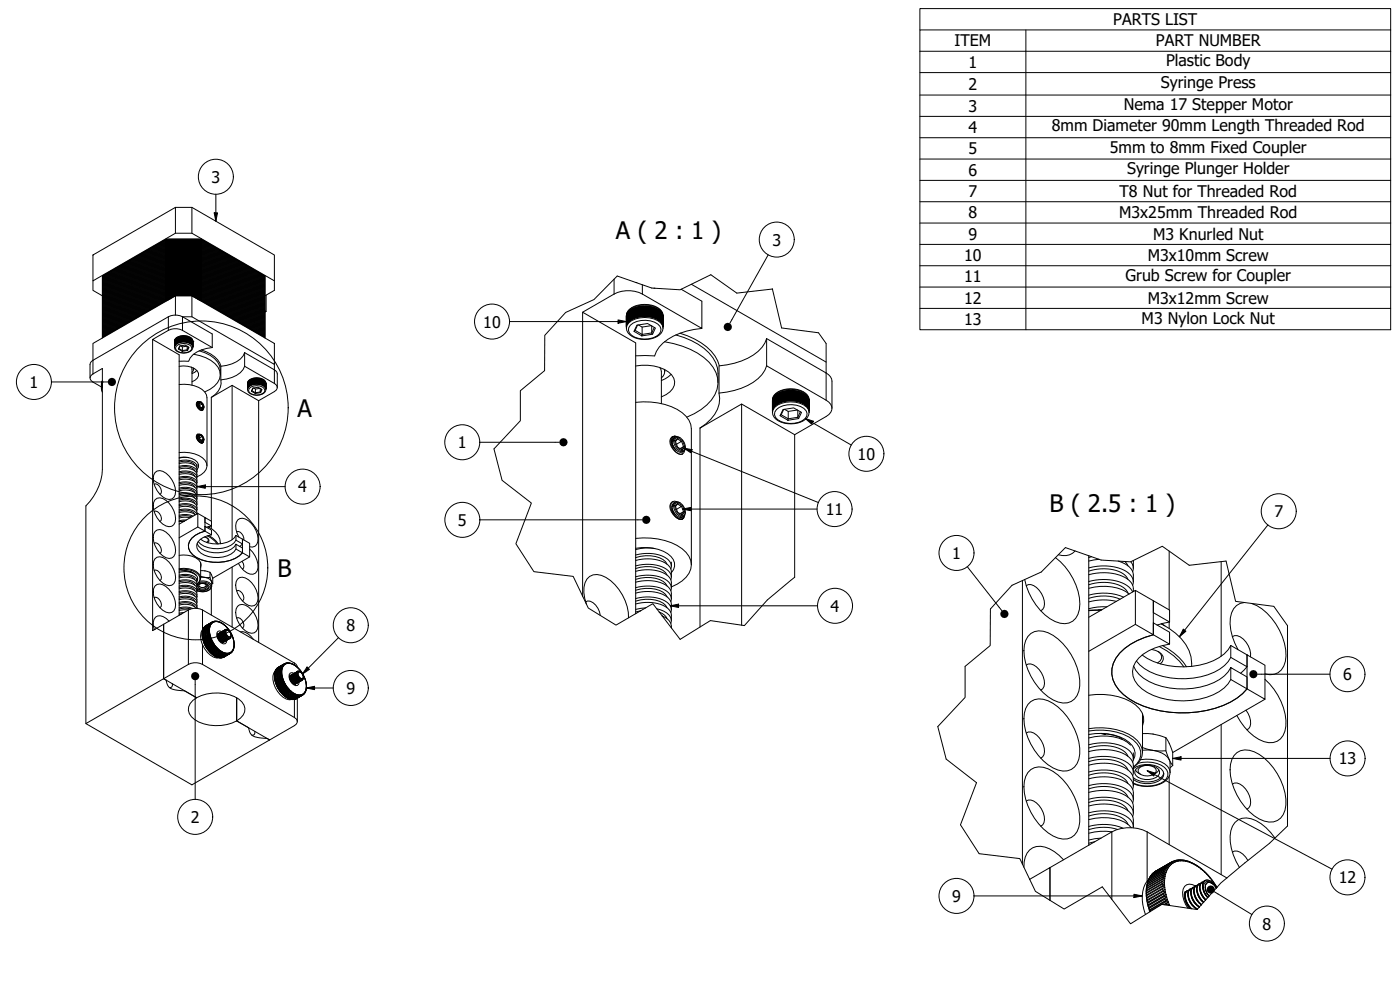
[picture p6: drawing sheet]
<svg xmlns="http://www.w3.org/2000/svg" width="420mm" height="297mm" viewBox="0 0 420 297" stroke-linecap="round" stroke-linejoin="round" font-family="sans-serif">
<defs><g id="words">
<g font-size="7.2">
<text x="184.8" y="71.8">A ( 2 : 1 )</text>
<text x="89.3" y="125">A</text>
<text x="315" y="153.7">B ( 2.5 : 1 )</text>
<text x="83.2" y="173">B</text>
</g>
<g font-size="4.8">
<text x="334.1" y="7.5">PARTS LIST</text>
<text x="286.5" y="13.9">ITEM</text>
<text x="346.9" y="13.9">PART NUMBER</text>
<text x="290.7" y="20.3">1</text>
<text x="349.9" y="19.9">Plastic Body</text>
<text x="290.7" y="26.9">2</text>
<text x="348.4" y="26.4">Syringe Press</text>
<text x="290.7" y="33.5">3</text>
<text x="337.2" y="33">Nema 17 Stepper Motor</text>
<text x="290.7" y="39.9">4</text>
<text x="315.7" y="39.5">8mm Diameter 90mm Length Threaded Rod</text>
<text x="290.7" y="46.2">5</text>
<text x="333.1" y="45.9">5mm to 8mm Fixed Coupler</text>
<text x="290.7" y="52.7">6</text>
<text x="338.2" y="52.3">Syringe Plunger Holder</text>
<text x="63.5" y="54.8">3</text>
<text x="290.7" y="59.1">7</text>
<text x="336" y="59.1">T8 Nut for Threaded Rod</text>
<text x="290.7" y="65.5">8</text>
<text x="335.9" y="65.5">M3x25mm Threaded Rod</text>
<text x="290.7" y="71.9">9</text>
<text x="346.1" y="71.9">M3 Knurled Nut</text>
<text x="231.8" y="73.7">3</text>
<text x="289.3" y="78.3">10</text>
<text x="344.5" y="78.3">M3x10mm Screw</text>
<text x="289.3" y="84.7">11</text>
<text x="337.8" y="84.3">Grub Screw for Coupler</text>
<text x="289.3" y="91.1">12</text>
<text x="344.5" y="91.1">M3x12mm Screw</text>
<text x="145" y="98.3">10</text>
<text x="289.3" y="97.5">13</text>
<text x="342.6" y="97.1">M3 Nylon Lock Nut</text>
<text x="8.9" y="116.4">1</text>
<text x="137.4" y="134.5">1</text>
<text x="257.4" y="137.9">10</text>
<text x="89.5" y="147.8">4</text>
<text x="247.8" y="154.5">11</text>
<text x="382.5" y="155.1">7</text>
<text x="137.5" y="157.7">5</text>
<text x="285.7" y="167.7">1</text>
<text x="249.3" y="183.5">4</text>
<text x="104" y="189.4">8</text>
<text x="104" y="208.2">9</text>
<text x="403.1" y="204.1">6</text>
<text x="401.8" y="229.3">13</text>
<text x="57.3" y="246.9">2</text>
<text x="401.8" y="265">12</text>
<text x="285.7" y="270.6">9</text>
<text x="378.9" y="278.9">8</text>
</g>
</g></defs>
<!-- layer: Visible (ISO) -->
<g fill="none" stroke="#000" stroke-width=".3">
<path d="M27.9 76.5l24.7-14.3v7.8l-24.7 14.3zM49.8 79.9h10.6v.2h-10.6zM49.8 79.6h10.6v.2h-10.6zM49.8 79.3h10.6v.1h-10.6zM49.8 79h10.6v.1h-10.6zM49.8 78.6h10.6v.2h-10.6zM49.8 78.3h10.6v.2h-10.6zM49.8 78h10.6v.1h-10.6zM49.8 77.7h10.6v.1h-10.6zM49.8 77.3h10.6v.2h-10.6zM49.8 77h10.6v.2h-10.6zM49.8 76.7h10.6v.1h-10.6z"/>
<path d="M49.8 76.3h10.6v.2h-10.6zM49.8 76h10.6v.2h-10.6zM49.8 75.7h10.6v.2h-10.6zM49.8 75.4h10.6v.1h-10.6zM49.8 75h10.6v.2h-10.6zM49.8 74.7h10.6v.2h-10.6zM49.8 74.4h10.6v.2h-10.6zM49.8 74.1h10.6v.1h-10.6zM49.8 73.7h10.6v.2h-10.6zM49.8 73.4h10.6v.2h-10.6zM49.8 73.1h10.6v.1h-10.6zM49.8 72.8h10.6v.1h-10.6z"/>
<path d="M49.8 72.4h10.6v.2h-10.6zM49.8 72.1h10.6v.2h-10.6zM49.8 79.8l-19.1 11M49.8 79.4l-19.1 11.1M49.8 79.1l-19.1 11M49.8 78.8l-19.1 11M49.8 78.5l-19.1 11M49.8 78.1l-19.1 11.1M49.8 77.8l-19.1 11M49.8 77.5l-19.1 11M49.8 77.2l-19.1 11M49.8 76.8l-19.1 11.1"/>
<path d="M49.8 76.5l-19.1 11M49.8 76.2l-19.1 11M49.8 75.9l-19.1 11M49.8 75.5l-19.1 11.1M49.8 75.2l-19.1 11M49.8 74.9l-19.1 11M49.8 74.6l-19.1 11M49.8 74.2l-19.1 11M49.8 73.9l-19.1 11M49.8 73.6l-19.1 11M49.8 73.2l-19.1 11.1M49.8 72.9l-19.1 11"/>
<path d="M49.8 72.6l-19.1 11M49.8 72.3l-19.1 11M49.8 71.9h10.6M49.9 71.7l10.5 .1h-10.5M49.9 72.1l-19.2 11M49.9 72.8l-19.2 11M49.9 73.1l-19.2 11M49.9 73.7l-19.2 11.1M49.9 74.1l-19.2 11M49.9 74.7l-19.2 11M49.9 75l-19.2 11.1M49.9 75.7l-19.2 11"/>
<path d="M49.9 76.3l-19.2 11.1M49.9 76.7l-19.2 11M49.9 77.3l-19.2 11M49.9 77.7l-19.2 11M49.9 78.3l-19.2 11M49.9 78.6l-19.2 11.1M49.9 79.3l-19.2 11M49.9 79.6l-19.2 11M49.9 79.6h10.5M49.9 79.2l10.5 .1M49.9 78.6h10.5M49.9 78.3h10.5"/>
<path d="M49.9 77.6l10.5 .1M49.9 77.3h10.5M49.9 76.6l10.5 .1M49.9 76.3h10.5M49.9 75.6l10.5 .1M49.9 75h10.5M49.9 74.7h10.5M49.9 74l10.5 .1M49.9 73.7h10.5M49.9 73l10.5 .1M49.9 72.7l10.5 .1M49.9 72.1h10.5"/>
<path d="M52.6 70h5l24.7 14.3v2.8l-2.8 1.7M52.6 62.2h5l24.7 14.3v7.8M57.6 62.2v7.8M60.3 71.7v.1M60.3 72.1h.1M60.3 72.4h.1M60.3 72.7v.1M60.3 73v.1M60.3 73.4h.1M60.3 73.7h.1M60.3 74v.1M60.3 74.3v.1"/>
<path d="M60.3 74.7h.1M60.3 75h.1M60.3 75.3v.1M60.3 75.6v.1M60.3 76h.1M60.3 76.3h.1M60.3 76.6v.1M60.3 76.9v.1M60.3 77.3h.1M60.3 77.6v.1M60.3 77.9v.1M60.3 78.3h.1"/>
<path d="M60.3 78.6h.1M60.3 78.9v.1M60.3 79.2v.1M60.3 79.6h.1M60.3 79.9h.1M60.4 72.4h-10.5l-19.2 11M60.4 73.4h-10.5l-19.2 11M60.4 74.4l-10.5-.1-19.2 11.1M60.4 75.4l-10.5-.1-19.2 11.1M60.4 76h-10.5l-19.2 11M60.4 77l-10.5-.1-19.2 11.1M60.4 78l-10.5-.1-19.2 11.1"/>
<path d="M60.4 79l-10.5-.1-19.2 11.1M60.4 79.9h-10.5l-19.2 11.1M60.4 79.9l19.1 11.1M60.4 79.8l19.1 11M60.4 79.6l19.1 11M60.4 79.4l19.1 11.1M60.4 79.3l19.1 11M60.4 79.1l19.1 11M60.4 79l19.1 11M60.4 78.8l19.1 11M60.4 78.6l19.1 11.1M60.4 78.5l19.1 11"/>
<path d="M60.4 78.3l19.1 11M60.4 78.1l19.1 11.1M60.4 78l19.1 11M60.4 77.8l19.1 11M60.4 77.7l19.1 11M60.4 77.5l19.1 11M60.4 77.3l19.1 11M60.4 77.2l19.1 11M60.4 77l19.1 11M60.4 76.8l19.1 11.1M60.4 76.7l19.1 11M60.4 76.5l19.1 11"/>
<path d="M60.4 76.3l19.1 11.1M60.4 76.2l19.1 11M60.4 76l19.1 11M60.4 75.9l19.1 11M60.4 75.7l19.1 11M60.4 75.5l19.1 11.1M60.4 75.4l19.1 11M60.4 75.2l19.1 11M60.4 75l19.1 11.1M60.4 74.9l19.1 11M60.4 74.7l19.1 11M60.4 74.6l19.1 11"/>
<path d="M60.4 74.4l19.1 11M60.4 74.2l19.1 11M60.4 74.1l19.1 11M60.4 73.9l19.1 11M60.4 73.7l19.1 11.1M60.4 73.6l19.1 11M60.4 73.4l19.1 11M60.4 73.2l19.1 11.1M60.4 73.1l19.1 11M60.4 72.9l19.1 11M60.4 72.8l19.1 11M60.4 72.6l19.1 11"/>
<path d="M60.4 72.4l19.1 11M60.4 72.3l19.1 11M60.4 72.1l19.1 11M27.9 84.3v2.8l2.8 1.7M30.7 83l19.1-11.2-19.1 11v18.3M49.8 88.4h10.6v.2h-10.6zM49.8 88.1h10.6v.2h-10.6zM49.8 87.8h10.6v.1h-10.6zM49.8 87.5h10.6v.1h-10.6zM49.8 87.1h10.6v.2h-10.6zM49.8 86.8h10.6v.2h-10.6zM49.8 86.5h10.6v.1h-10.6z"/>
<path d="M49.8 86.1h10.6v.2h-10.6zM49.8 85.8h10.6v.2h-10.6zM49.8 85.5h10.6v.2h-10.6zM49.8 85.2h10.6v.1h-10.6zM49.8 84.8h10.6v.2h-10.6zM49.8 84.5h10.6v.2h-10.6zM49.8 84.2h10.6v.1h-10.6zM49.8 83.9h10.6v.1h-10.6zM49.8 83.5h10.6v.2h-10.6zM49.8 83.2h10.6v.2h-10.6zM49.8 82.9h10.6v.1h-10.6zM49.8 82.6h10.6v.1h-10.6z"/>
<path d="M49.8 82.2h10.6v.2h-10.6zM49.8 81.9h10.6v.2h-10.6zM49.8 81.6h10.6v.1h-10.6zM49.8 81.2h10.6v.2h-10.6zM49.8 80.9h10.6v.2h-10.6zM49.8 80.6h10.6v.2h-10.6zM49.8 80.3h10.6v.1h-10.6zM49.8 88.8h.1M49.8 89.1h.1M49.8 89.4h.1M49.8 89.7h.1M49.8 90.1h.1"/>
<path d="M49.8 90.1l-19.1 11.1 19.1-11M49.8 88.8v.1M49.8 89.1v.1M49.8 89.4v.2M49.8 89.7v.2M49.8 90.1v.1M49.8 90.2h.3M49.8 89.9h.9M49.8 89.7h1.1M49.8 89.6h1.4M49.8 89.4h1.7M49.8 89.2h2"/>
<path d="M49.8 88.9h2.6M49.8 88.8h10.6M49.8 89.9l-19.1 11M49.8 89.7l-19.1 11.1M49.8 89.6l-19.1 11M49.8 89.4l-19.1 11M49.8 89.2l-19.1 11.1M49.8 89.1l-19.1 11M49.8 88.9l-19.1 11M49.8 88.8l-19.1 11M49.8 88.6l-19.1 11M49.8 88.3l-19.1 11"/>
<path d="M49.8 87.9l-19.1 11.1M49.8 87.6l-19.1 11M49.8 87.3l-19.1 11M49.8 87l-19.1 11M49.8 86.6l-19.1 11.1M49.8 86.3l-19.1 11M49.8 86l-19.1 11M49.8 85.7l-19.1 11M49.8 85.3l-19.1 11M49.8 85l-19.1 11M49.8 84.7l-19.1 11M49.8 84.3l-19.1 11.1"/>
<path d="M49.8 84l-19.1 11M49.8 83.7l-19.1 11M49.8 83.4l-19.1 11M49.8 83l-19.1 11.1M49.8 82.7l-19.1 11M49.8 82.4l-19.1 11M49.8 82.1l-19.1 11M49.8 81.7l-19.1 11.1M49.8 81.4l-19.1 11M49.8 81.1l-19.1 11M49.8 80.8l-19.1 11M49.8 80.4l-19.1 11.1"/>
<path d="M49.8 80.1l-19.1 11M49.9 80.3l-19.2 11M49.9 80.6l-19.2 11M49.9 81.2l-19.2 11.1M49.9 81.9l-19.2 11M49.9 82.2l-19.2 11M49.9 82.9l-19.2 11M49.9 83.2l-19.2 11M49.9 83.9l-19.2 11M49.9 84.2l-19.2 11M49.9 84.8l-19.2 11.1M49.9 85.2l-19.2 11"/>
<path d="M49.9 85.8l-19.2 11M49.9 86.8l-19.2 11M49.9 87.5l-19.2 11M49.9 87.8l-19.2 11M49.9 88.4l-19.2 11.1M49.9 88.7l10.5 .1M49.9 88.4h10.5M49.9 87.7l10.5 .1M49.9 87.4l10.5 .1M49.9 86.7l10.5 .1M49.9 85.8h10.5M49.9 85.1l10.5 .1"/>
<path d="M49.9 84.8h10.5M49.9 84.1l10.5 .1M49.9 83.8l10.5 .1M49.9 83.2h10.5M49.9 82.8l10.5 .1M49.9 82.2h10.5M49.9 81.8l10.5 .1M49.9 81.2h10.5M49.9 80.5l10.5 .1M49.9 80.2l10.5 .1M49.9 89.7h1.1M49.9 89.4h1.7"/>
<path d="M50.5 90l-.7 .1M52.2 89l-2.4 .1M52.6 94.5v-5.7l-24.7 14.2v5.1M54.8 95a4.7 4.7 0 0 0-4.3 0l-22.6 13.1M54.8 95l8.9 5.2v4.1M54.8 95h2.8M57.6 88.8l24.7 14.2v6.3l-24.7-14.3zM57.9 88.9h2.5M58.1 89l2.3 .1M58.4 89.2h2M58.6 89.4h1.7M58.7 89.4h1.7"/>
<path d="M59 89.6h1.4M59.2 89.7h1.1M59.3 89.7h1.1M59.6 89.9h.8M59.8 90l.6 .1M60.1 90.2h.3M60.3 90l.1 .1M60.3 89.7h.1M60.3 89.4h.1M60.3 89l.1 .1M60.3 80.2v.1M60.3 80.5v.1"/>
<path d="M60.3 80.9h.1M60.3 81.2h.1M60.3 81.5v.1M60.3 81.8v.1M60.3 82.2h.1M60.3 82.5v.1M60.3 82.8v.1M60.3 83.2h.1M60.3 83.5h.1M60.3 83.8v.1M60.3 84.1v.1M60.3 84.5h.1"/>
<path d="M60.3 84.8h.1M60.3 85.1v.1M60.3 85.4v.1M60.3 85.8h.1M60.3 86.1h.1M60.3 86.4v.1M60.3 86.7v.1M60.3 87.1h.1M60.3 87.4v.1M60.3 87.7v.1M60.3 88.1h.1M60.3 88.4h.1"/>
<path d="M60.3 88.7v.1M60.3 89v.1M60.3 90v.1M60.4 80.9h-10.5l-19.2 11M60.4 81.6l-10.5-.1-19.2 11.1M60.4 82.6l-10.5-.1-19.2 11.1M60.4 83.5h-10.5l-19.2 11.1M60.4 84.5h-10.5l-19.2 11M60.4 85.5l-10.5-.1-19.2 11.1M60.4 86.1h-10.5l-19.2 11.1M60.4 86.5l-10.5-.1-19.2 11.1M60.4 87.1h-10.5l-19.2 11"/>
<path d="M60.4 88.1h-10.5l-19.2 11M60.4 90.1l19.1 11.1-19.1-11M60.4 82.2l19.5 11.3-.4 .2M60.4 88.8v.1M60.4 89.1v.1M60.4 89.4v.2M60.4 89.7v.2M60.4 90.1v.1M60.4 89.9l19.1 11M60.4 89.7l19.1 11.1M60.4 89.6l19.1 11M60.4 89.4l19.1 11"/>
<path d="M60.4 89.2l19.1 11.1M60.4 89.1l19.1 11M60.4 88.9l19.1 11M60.4 88.8l19.1 11M60.4 88.6l19.1 11M60.4 88.4l19.1 11.1M60.4 88.3l19.1 11M60.4 88.1l19.1 11M60.4 87.9l19.1 11.1M60.4 87.8l19.1 11M60.4 87.6l19.1 11M60.4 87.5l19.1 11"/>
<path d="M60.4 87.3l19.1 11M60.4 87.1l19.1 11M60.4 87l19.1 11M60.4 86.8l19.1 11M60.4 86.6l19.1 11.1M60.4 86.5l19.1 11M60.4 86.3l19.1 11M60.4 86.1l19.1 11.1M60.4 86l19.1 11M60.4 85.8l19.1 11M60.4 85.7l19.1 11M60.4 85.5l19.1 11"/>
<path d="M60.4 85.3l19.1 11M60.4 85.2l19.1 11M60.4 85l19.1 11M60.4 84.8l19.1 11.1M60.4 84.7l19.1 11M60.4 84.5l19.1 11M60.4 84.3l19.1 11.1M60.4 84.2l19.1 11M60.4 84l19.1 11M60.4 83.9l19.1 11M60.4 83.7l19.1 11M60.4 83.5l19.1 11.1"/>
<path d="M60.4 83.4l19.1 11M60.4 83.2l19.1 11M60.4 83l19.1 11.1M60.4 82.9l19.1 11M60.4 82.7l19.1 11M60.4 82.6l19.1 11M60.4 82.4l19.1 11M60.4 82.1l19.1 11M60.4 81.9l19.1 11M60.4 81.7l19.1 11.1M60.4 81.6l19.1 11M60.4 81.4l19.1 11"/>
<path d="M60.4 81.2l19.1 11.1M60.4 81.1l19.1 11M60.4 80.9l19.1 11M60.4 80.8l19.1 11M60.4 80.6l19.1 11M60.4 80.4l19.1 11.1M60.4 80.3l19.1 11M60.4 80.1l19.1 11M79.5 83l-19.1-11.2 19.1 11v18.3M79.9 88.6v4.9M174.9 93.7l15.9 9.2v81.2M188 95h.1"/>
<path d="M188 94.8v3.3zM188 94.8h.1M188 94.6v3.3zM188 94.6h.1M188.1 94.5l-.1 3.2zM188.1 94.4h.1M188.1 94.3v3.2zM188.2 94.2h.1M188.2 94.1v3.2zM188.3 94h.1M188.3 93.9v3.2zM188.4 93.8h.1"/>
<path d="M188.5 93.7l-.1 3.2zM188.5 93.6l.1 3M188.6 93.5l-.1 3.2zM188.6 93.6h.1M188.7 93.4v3.1zM188.7 93.4l.1 3.1M188.8 93.5h.1M188.9 93.3v3.1zM188.9 93.3l.1 3M189 92.7a7.6 7.6 0 0 1 9.5 .6l.5 1.4v3.7a3.9 3.9 0 0 1-3.5 3.2 7.1 7.1 0 0 1-7-1.7l-.5-1.5v-3.7l.1-.7zM189 93.3h.1M189.1 93.1l.1-.1-.1 3.2z"/>
<path d="M189.1 93.1l.1 3M189.2 93.1h.1M189.3 92.9h.1l-.1 3.2zM189.3 92.9l.1 3.1M189.4 92.9v.1M189.5 92.8l.2-.1-.2 3.2zM189.5 92.8l.1 3.1M189.7 92.8h-.1M189.8 92.7l.1-.1-.1 3.2zM189.8 92.7v3M189.9 92.7h-.1M190 92.5h.2v3.1h-.2z"/>
<path d="M190 92.5l.1 3.1M190.2 92.5l-.1 .1M190.3 92.4l.2-.1v3.1l-.2 .1zM190.5 92.4h-.2l.1 3.1M190.6 92.3l.2-.1v3.1l-.2 .1zM190.6 92.3v3.1M190.6 99.1l2.1 1.2-.1 .5M190.8 92.3l-.2 .1M190.9 84.8h.1M190.9 92.2h.2v3.1h-.2zM190.9 92.2v3.1M191.1 92.2l-.2 .1"/>
<path d="M191.1 97.6l3.2-.5 2.4 1.3-.9 1.9-3.2 .5-2.3-1.4zM191.2 92.1h.2v3.1h-.2zM191.2 92.1l.1 3.1M191.3 97.5l-1 1.9M191.4 92.1l-.1 .1M191.5 92h.2v3.1h-.2zM191.6 97.5l1.1 .6v2.2l2.9-.4 .2 .4M191.7 92.1l-.2-.1 .1 3.1M191.9 92l.1-.1v3.1l-.1 .1zM191.9 92v3.1M192 92h-.1M192.2 91.9h.2v3.1h-.2z"/>
<path d="M192.2 91.9v3.1M192.4 92h-.2M192.5 91.9h.2v3.1h-.2zM192.7 91.9h-.2v3.1M192.9 91.8h.2v3.1l-.2 .1zM192.9 91.8v3.2M193.1 91.9h-.2M193.2 91.8h.2v3.1h-.2zM193.2 91.8v3.1M193.4 91.9h-.2M193.6 91.8h.2v3.1h-.2zM193.6 91.9h.2v3"/>
<path d="M193.8 91.8v.1M193.9 91.8h.2v3.2l-.2-.1zM193.9 91.9h.2v3.1M194.1 91.8v.1M194.2 91.9h.2v3.1h-.2zM194.2 91.9h.2v3.1M194.4 91.9h.1M194.6 91.9h.2v3.1h-.2zM194.6 92h.2v3M194.8 91.9v.1M194.9 91.9l.2 .1v3.1l-.2-.1zM194.9 92h.2v3.1"/>
<path d="M195.1 92h.1M195.3 92h.1v3.1h-.1zM195.3 92.1h.1v3M195.4 92v.1M195.5 97.7l-2.8 .4M195.6 92.1h.2v3.1h-.2zM195.6 92.1l.1 3.1M195.6 97.8v2.1l.8-1.7M195.8 92.1l-.1 .1M195.9 92.2h.2v3.1h-.2zM195.9 92.2l.1 3.1M196.1 92.2l-.1 .1"/>
<path d="M196.2 92.2l.2 .1v3.1l-.2-.1zM196.2 92.3l.1 3.1M196.3 86.5h.1M196.4 92.3l-.1 .1M196.5 92.3l.2 .1v3.1l-.2-.1zM196.5 92.4l.1 3.1M196.7 92.4l-.1 .1M196.8 92.5h.1v3.1h-.1zM196.8 92.5l.1 3.1M196.9 92.5v.1M197 92.6l.2 3.2zM197 92.7l.1 3"/>
<path d="M197.2 92.7h-.1M197.3 92.7l.1 3.2zM197.3 92.8l.1 3.1M197.4 92.8h.1M197.5 92.9l.2 3.2zM197.5 92.9l.1 3.1M197.7 92.9l-.1 .1M197.8 93l.1 3.2zM197.8 93.1v3M197.9 93.1h-.1M198 93.2l.1 3.2zM198 93.3v3"/>
<path d="M198.1 93.3h-.1M198.2 93.3l.1 3.2zM198.3 93.4l-.1 3.1M198.3 93.5l.1 3.2zM198.3 93.6v3M198.4 93.6h-.1M198.5 93.7l.1 3.2zM198.6 93.8h-.1M198.6 93.9l.1 3.2zM198.7 94h-.1M198.7 94.1l.1 3.2zM198.8 94.2h-.1"/>
<path d="M198.8 94.3l.1 3.2zM198.9 94.4h-.1M198.9 94.5v3.2zM198.9 94.6h.1M199 94.6v3.3zM199 94.8h.1M199 94.8v3.3zM199 95h.1M204.4 86.8l6.2 3.6v8.1l-17.8-10.3a9.3 9.3 0 0 0-8.5 0l-9.4 5.5v85.2M207.5 85.3l40.4 23.3M210.6 98.5a19.2 19.2 0 0 0-12.8 5.6l-.8 1.3-.5 1.4h-5.7M231.8 86.7v.1"/>
<path d="M27.9 108.1l-.8 .8-.1 .4v4.1M30.4 116.1l-2.5-1.5a1.3 1.3 0 0 1-.9-1.2 1.3 1.3 0 0 1 .9-1.2l2.8-1.6v30.3a16.4 16.4 0 0 1-4.9 10.9v65.3l31.8 18.4 30.8-17.8a1.3 1.3 0 0 0 .8-1.2 1.3 1.3 0 0 0-.8-1.2l-27.6-16a4.7 4.7 0 0 0-4.3 0l-7.4 4.3 .8 .5a3 3 0 0 0 3.1 3l2.4 .2 3.6 2.1M30.4 115v1.9l.3 .7M30.4 115.1h.1M30.5 115.1l-.1 1.6zM30.5 115h.1M30.5 115v1.6zM30.5 114.9v.1M30.5 114.9v1.6zM30.5 114.9h.1M30.5 114.8v1.6zM30.5 114.8h.1"/>
<path d="M30.6 114.7l-.1 1.6zM30.6 114.7h.1M30.6 114.6v1.6zM30.7 114.6h.1M30.7 114.5v1.6zM30.7 114.3l-.3 .7M30.7 101.2v.2M45.8 101.9v87.3l3.3-1.9v16.3l-23.3 13.5M52.4 102.4v1.6zM52.4 102.5h.1M52.4 102.4h.1M52.4 102.3v1.6z"/>
<path d="M52.4 102.3h.1M52.4 102.2v1.6zM52.4 102.2h.1M52.4 102.1v1.6zM52.5 102.1h.1M52.5 102v1.6zM52.5 102h.1M52.6 102l-.1 1.6zM52.6 101.9h.1M52.6 101.9v1.6zM52.6 101.8l.1 1.5M52.7 101.8l-.1 1.6z"/>
<path d="M52.7 101.8h.1M52.7 101.7v1.6zM52.7 101.7l.1 1.5M52.8 101.7h.1M52.8 101.6v1.6zM52.8 101.6l.1 1.6M52.9 101.4a3.5 3.5 0 0 1 4.9 .6v2.6a3.4 3.4 0 0 1-5.4 0v-2.3zM52.9 101.6v.1M52.9 101.6v1.5zM52.9 101.6l.1 1.5M53 101.6h.1M53 101.5v1.5z"/>
<path d="M53.1 101.5v1.5M53.1 101.4v1.6zM53.1 101.4l.1 1.5M53.2 101.4h.1M53.3 101.3v1.6zM53.3 101.3v1.6M53.4 101.3v1.5zM53.5 101.3l-.1 1.5M53.5 101.2v1.6zM53.6 101.2v1.6M53.7 101.2v1.5zM53.7 101.2v1.5"/>
<path d="M53.7 104.6l1 .6v.2M53.7 101.2l.1-.1v1.6M53.8 109.9a5.2 5.2 0 0 1 5.8 2.1 2.37 2.37 0 0 1-2 2.6M53.8 115.4a9.1 9.1 0 0 1 7.7 2.2l.4 .9 .2 .8v20.4M53.8 101.1v1.6zM53.9 101.1h-.1M53.9 103.8l1.7-.3 1.1 .7-.4 1-1.6 .2-1.2-.7zM54 101.1v1.5zM54 101.1v1.5M54 103.8l-.5 .9M54.1 101.1h-.1M54.1 101v1.6z"/>
<path d="M54.2 103.8l.5 .3v1.1l1.5-.2 .1 .2M54.2 101v1.6M54.3 101v1.5zM54.4 101l-.1 1.5M54.5 101v1.5zM54.6 101l-.1 1.5M54.6 101v1.5zM54.8 100.9v1.6zM54.8 100.9v1.6M54.9 101h-.3v1.5M55 100.9v1.6zM55 100.9v1.6"/>
<path d="M55 101h.1M55.2 100.9l.1 1.6zM55.2 101l.1 1.5M55.3 100.9v.1M55.3 100.9l.1 1.6zM55.3 101l.1 1.5M55.4 100.9v.1M55.5 100.9l.1 1.6zM55.5 101l.1 1.5M55.6 101h.1M55.7 101l.1 1.5zM55.7 101l.1 1.5"/>
<path d="M55.8 101h.1M55.8 101l.1 1.5zM55.8 101l.1 1.5M55.9 101h.1M56 101l.1 1.6zM56 101l.1 1.6M56.1 101v.1M56.1 103.9l-1.4 .2M56.2 101l.1 1.6zM56.2 101.1v1.5M56.2 103.9v1.1l.4-.9M56.3 101.1h-.1"/>
<path d="M56.3 101.1l.1 1.6zM56.3 101.1l.1 1.6M56.4 101.1h.1M56.5 101.1l.1 1.6zM56.5 101.2v1.5M56.6 101.2h-.1M56.6 101.2l.1 1.6zM56.7 101.2v1.6M56.8 101.2v1.6zM56.8 101.3v1.5M56.9 101.3l.1 1.6zM56.9 101.3v1.6"/>
<path d="M57 101.3l-.1 .1M57 101.4l.1 1.6zM57 101.4l.1 1.5M57.1 101.4h.1M57.1 101.4l.1 1.6zM57.2 101.5v1.5M57.3 101.5v1.6zM57.3 101.6v1.5M57.4 101.6v1.6zM57.4 101.6v1.6M57.4 110.1l.2 .7v4.8M57.4 101.6v.1"/>
<path d="M57.5 101.7v1.6zM57.5 101.7v1.5M57.5 101.8l.1 1.6zM57.6 101.8l-.1 1.5M57.6 101.9l.1 1.6zM57.7 101.9h-.1M57.7 102v1.6zM57.7 102h.1M57.7 102l.1 1.6zM57.8 102.1h-.1M57.8 102.1v1.6zM57.8 102.2h.1"/>
<path d="M57.8 102.2v1.6zM57.8 102.3h.1M57.9 102.3v1.6zM57.9 102.4h.1M57.9 102.4v1.6zM57.9 102.5h.1M58.1 110.4v.5l-.5 .8M58.1 106.3a9.3 9.3 0 0 1 7.9 5 4.8 4.8 0 0 1-3 5.5l-1.6 .8M58.1 110.5v.3M59.1 111.2l-1.5 .9M63.4 119.2v37.2M63.7 104.3l-8.9-5.2a4.7 4.7 0 0 0-4.3 0l-4.7 2.8 8 4.5v78.2"/>
<path d="M63.7 104.3a7.6 7.6 0 0 0-7.1 4.1h-2.8M66.1 111v1.4M66.3 109.9v4.1M69.7 115.6l7.9 4.6M69.7 115.6v46.3M69.7 115.6l-6.3 3.6M73.4 105.8a7.7 7.7 0 0 1-7.1 4.1M73.4 109.9l8.9 5.1a1.3 1.3 0 0 1 .9 1.3 1.3 1.3 0 0 1-.9 1.2l-4.7 2.7v72.5M73.4 109.9a7.7 7.7 0 0 1-7.1 4.1 4.9 4.9 0 0 1-2.9 5.2M73.4 105.8l8.9 5.2M73.4 105.8v4.1M74.3 115.1h.1"/>
<path d="M74.3 115.1v1.6zM74.3 115h.1M74.3 115v1.6zM74.3 114.9v.1M74.3 114.9v1.6zM74.3 114.9h.1M74.4 114.8l-.1 1.6zM74.4 114.8h.1M74.4 114.7v1.6zM74.4 114.7h.1M74.5 114.6l-.1 1.6zM74.5 114.6h.1"/>
<path d="M74.5 114.5v1.6zM74.6 114.5v1.5M74.6 114.4v1.6zM74.6 114.5h.1M74.6 114.4v1.5zM74.6 114.4l.1 1.5M74.7 114.4h.1M74.7 114.3v1.6zM74.7 114.3l.1 1.5M74.8 114a3.5 3.5 0 0 1 4.9 .7v2.6a3.4 3.4 0 0 1-5.3 0l-.1-2.3zM74.8 114.3h.1M74.8 114.2v1.6z"/>
<path d="M74.8 114.2l.1 1.5M74.9 114.2h.1M74.9 114.1v1.6zM74.9 114.1l.1 1.6M75 114.1v.1M75.1 114.1v1.5zM75.1 114.1v1.5M75.1 114.1h.1M75.2 114v1.6zM75.2 114v1.5M75.3 114h-.1M75.3 113.9v1.6z"/>
<path d="M75.4 113.9l-.1 1.6M75.5 113.9v1.5zM75.5 113.9v1.5M75.6 113.8v1.6zM75.6 117.2l1.1 .6-.1 .3M75.7 113.8l-.1 1.6M75.8 113.8v1.5zM75.8 113.8v1.5M75.8 113.8h.1M75.9 116.5l1.6-.3 1.1 .7-.4 .9-1.6 .3-1.2-.7zM75.9 113.7v1.6zM76 116.4l-.6 1"/>
<path d="M76 113.7l-.1 1.6M76.1 113.7v1.5zM76.1 113.7v1.5M76.1 116.4l.6 .3v1.1l1.4-.2 .1 .2M76.2 113.7h-.1M76.2 113.7v1.5zM76.3 113.7l-.1 1.5M76.4 113.6v1.6zM76.4 113.6v1.6M76.5 113.6l-.1 .1M76.6 113.6v1.6zM76.6 113.6v1.6"/>
<path d="M76.7 113.6h-.1M76.7 113.6v1.5zM76.9 113.6l.1 1.5zM76.9 113.6v1.5M77 113.6h-.3v1.5M77.1 113.6l.1 1.5zM77.1 113.6l.1 1.5M77.2 113.6h.1M77.2 113.6l.1 1.5zM77.2 113.6l.1 1.5M77.3 113.6h.1M77.4 113.6l.1 1.6z"/>
<path d="M77.4 113.6l.1 1.6M77.5 113.6h.1M77.6 113.6l.1 1.6zM77.6 113.6l.1 1.6M77.7 113.6v.1M77.8 113.6l.1 1.6zM77.8 113.7v1.5M77.9 113.7h-.1M77.9 113.7l.1 1.5zM77.9 113.7l.1 1.5M78 113.7h.1M78 116.5l-1.3 .2"/>
<path d="M78.1 113.7l.1 1.6zM78.1 113.7l.1 1.6M78.1 116.6v1l.4-.8M78.2 113.7v.1M78.2 113.7l.1 1.6zM78.2 113.8l.1 1.5M78.3 113.8h.1M78.4 113.8l.1 1.6zM78.4 113.8l.1 1.6M78.5 113.8h.1M78.5 113.8l.1 1.6zM78.5 113.9l.1 1.5"/>
<path d="M78.6 113.9h.1M78.7 113.9l.1 1.6zM78.8 113.9l-.1 1.6M78.8 114l.1 1.6zM78.8 114l.1 1.5M78.9 114h.1M79 114v1.6zM79 114.1v1.5M79 114.1h.1M79.1 114.1v1.6zM79.1 114.1v1.6M79.1 114.1v.1"/>
<path d="M79.2 114.2v1.6zM79.2 114.2v1.5M79.2 114.2h.1M79.3 114.3v1.6zM79.3 114.3v1.5M79.4 114.3v1.6zM79.4 114.4v1.5M79.5 114.4v1.6zM79.5 114.5v1.5M79.5 101.2v.2M79.5 114.5l.1 1.6zM79.6 114.6h-.1"/>
<path d="M79.6 114.6v1.6zM79.6 114.7h.1M79.7 114.7v1.6zM79.7 114.8h.1M79.7 114.8v1.6zM79.7 114.9h.1M79.8 114.9v1.6zM79.8 114.9v.1M79.8 115v1.6zM79.8 115h.1M79.8 115.1v1.6zM79.8 115.1h.1"/>
<path d="M82.3 111l.8 .7 .1 .5v4.1M82.3 109.3v1.7M190.8 109.8a12.4 12.4 0 0 1 10.8 2.7 3.4 3.4 0 0 1-.6 5.1l-2.5 1.5M198 110.3l.5 1.2v9.6M199.4 110.8a2.36 2.36 0 0 1-.9 2.6M199.4 102.5a23.8 23.8 0 0 1 13.4 6.2 8.4 8.4 0 0 1-.7 12.8l-3.7 2.6-2.3 1.1M199.5 110.9v.6M201.4 112.3l-1.8 1.4-1.1 .5M215.5 112v2.8M215.8 117.9a9.2 9.2 0 0 1-4 9.3l-1.7 1.2M215.8 109.8v8.1M230.1 101.6a11.4 11.4 0 0 1-7.6 6.7l-2.1 .7-4.5 .8"/>
<path d="M230.1 109.8l17.8 10.3a2.59 2.59 0 0 1 1.8 2.4 2.59 2.59 0 0 1-1.8 2.5l-9.4 5.4v42.8M230.1 109.8a11.4 11.4 0 0 1-7.6 6.7l-2.1 .7-4.6 .7M230.1 101.6l17.8 10.3M230.1 101.6v8.2M231.9 120l-.1 3.2zM231.9 119.9h.1M231.9 119.8v3.2zM231.9 119.7h.1M232 119.6l-.1 3.2zM232 119.5h.1M232.1 119.4l-.1 3.2zM232.1 119.3h.1"/>
<path d="M232.2 119.2l-.1 3.2zM232.2 119.1h.1M232.3 119l-.1 3.2zM232.4 118.9l.1 3M232.5 119h.1M232.5 118.8l-.1 3.2zM232.5 118.8v3.1zM232.5 118.8l.1 3M232.6 118.8h.1M232.7 118.6v3.1zM232.7 118.6l.1 3M232.8 118.1a7.6 7.6 0 0 1 9.6 .5l.4 1.4v3.7a3.9 3.9 0 0 1-3.5 3.2 7.1 7.1 0 0 1-7-1.7l-.5-1.5v-3.7l.1-.7z"/>
<path d="M232.8 118.6h.1M232.9 118.4l.1-.1-.1 3.2zM232.9 118.4l.1 3.1M233 118.4v.1M233.1 118.3l.2-.1-.2 3.2zM233.1 118.3l.1 3M233.3 118.3h-.1M233.4 118.1l.1-.1-.1 3.2zM233.4 118.1v3.1M233.5 118.1l-.1 .1M233.6 118l.2-.1-.2 3.2zM233.6 118l.1 3"/>
<path d="M233.8 118h-.1M233.9 117.8h.1v3.1h-.1zM233.9 117.8v3.1M234 117.8l-.1 .1M234.2 117.7h.1v3.1h-.1zM234.2 117.7v3.1M234.3 117.7l-.1 .1M234.4 117.6h.2v3.1h-.2zM234.6 117.6h-.2l.1 3.1M234.7 117.5h.2v3.1h-.2zM234.7 117.5l.1 3.1M234.9 117.5l-.1 .1"/>
<path d="M235.1 117.4h.1v3.1h-.1zM235.1 117.4v3.1M235.2 117.4l-.1 .1M235.4 117.3h.2v3.1l-.2 .1zM235.4 117.3v3.1M235.6 117.4h-.2M235.7 117.3l.2-.1v3.2h-.2zM235.7 117.3v3.1M235.9 117.3h-.2M236 117.2h.2v3.1h-.2zM236 117.2l.1 3.1M236.2 117.3h-.1"/>
<path d="M236.4 117.2h.2v3.1h-.2zM236.4 117.2v3.1M236.6 117.2h-.2M236.7 117.2l.2-.1v3.2h-.2zM236.9 117.2h-.2v3.1M237.1 117.1h.2v3.1h-.2zM237.1 117.1v3.1M237.1 117.2h.2M237.4 117.1h.2v3.1h-.2zM237.4 117.2h.2v3M237.6 117.1v.1M237.7 117.1l.2 .1v3.1h-.2z"/>
<path d="M237.7 117.2h.2v3.1M237.9 117.2h.1M238.1 117.2h.2v3.1h-.2zM238.1 117.2h.2v3.1M238.3 117.2h.1M238.4 117.2h.2v3.1h-.2zM238.4 117.3h.2v3M238.6 117.2v.1M238.8 117.2l.2 .1v3.1h-.2zM238.8 117.3h.1v3.1M239 117.3h-.1M239.1 117.3h.2v3.2l-.2-.1z"/>
<path d="M239.1 117.4h.1v3M239.3 117.3l-.1 .1M239.4 117.4h.2v3.1h-.2zM239.4 117.4l.2 3.1M239.6 117.4v.1M239.7 117.5h.2v3.1h-.2zM239.7 117.5l.2 3.1M239.9 117.5v.1M240 117.6h.2v3.1h-.2zM240 117.6l.2 3.1M240.2 117.6v.1M240.3 117.7h.2v3.1h-.2z"/>
<path d="M240.3 117.7l.1 3.1M240.5 117.7l-.1 .1M240.6 117.8h.2v3.1h-.2zM240.6 117.8l.1 3.1M240.8 117.8l-.1 .1M240.9 117.9l.1 3.2zM240.9 118l.1 3M241 118h.1M241.1 118l.2 3.2zM241.1 118.1l.1 3.1M241.3 118.1l-.1 .1M241.4 118.2l.1 3.2z"/>
<path d="M241.4 118.3v3M241.5 118.3h-.1M241.6 118.3l.1 3.2zM241.6 118.4l.1 3.1M241.7 118.4v.1M241.8 118.5l.1 3.2zM241.9 118.6l-.1 3M242 118.7l.1 3.2zM242.1 118.8l-.1 3M242.2 118.8l.1 3.2zM242.3 118.9l-.1 3M242.3 119l.1 3.2z"/>
<path d="M242.4 119.1h-.1M242.5 119.2v3.2zM242.5 119.3h.1M242.6 119.4v3.2zM242.6 119.5h.1M242.7 119.6v3.2zM242.7 119.7h.1M242.7 119.8l.1 3.2zM242.7 119.9h.1M242.8 120v3.2zM247.9 111.9a3 3 0 0 1 1.8 2.5v8.1M247.9 103.1v8.8"/>
<path d="M53.8 135.8a8.9 8.9 0 0 1 7.8 2.4 2.81 2.81 0 0 1-1.3 4.3l-1.2 .6M53.8 137.3a6.2 6.2 0 0 1 5.5 1.4l.3 .8-.1 .7-.4 .7M53.8 138.7a4 4 0 0 1 4.7 .9M53.8 138.3a5.1 5.1 0 0 1 5.1 1l.1 1.1M53.8 139.1a5 5 0 0 1 5.2 1.2l.1 1.3M53.8 139.9a5.1 5.1 0 0 1 5.1 1l.1 1.1M56.7 137.3l-1.5-.1-1.4 .3M59.1 139.3v.6M59.2 131a1.62 1.62 0 0 0 1.6 1.9l.2-.5M59.2 121.2l.5 1.2M59.2 131.3l.6 1M59.2 121.6l.2 .4"/>
<path d="M59.3 130.7a1.46 1.46 0 0 0 1.7 1.8M59.3 130.3a1.68 1.68 0 0 0-.1 1.7 1.68 1.68 0 0 0 1.6 .9M59.3 120.5a1.67 1.67 0 0 0-.1 1.8 1.67 1.67 0 0 0 1.6 .8M59.5 120.7a1.36 1.36 0 0 0 0 1.5 1.36 1.36 0 0 0 1.5 .5M59.5 130.5h-.1M59.7 120.6l-.4 .6 .3-.5M59.7 130.3l-.4 .7 .3-.6M59.8 120.7a1.2 1.2 0 0 1 1.2 .6 1.2 1.2 0 0 1-.1 1.3 1.36 1.36 0 0 1-1.1-1.9zM59.8 130.5a1.21 1.21 0 0 1 1.2 .5 1.21 1.21 0 0 1-.1 1.4 1.36 1.36 0 0 1-1.1-1.9zM59.8 122.5h.1M59.8 132.5l.5 .2 .4-.1M59.9 130.3l-.4-.1a1.52 1.52 0 0 0 .5 2.6l.5 .1 .4-.1 .2-.5"/>
<path d="M60 120.9l.6 .3-.7 .5M60 130.6l.6 .4-.7 .4M60 120.9l-.3 .4M60 130.6l-.3 .4M60.1 120.7l.7 .4 .3 .9-.3 .5-.7-.4-.4-.9zM60.1 130.4l.7 .5 .3 .9-.3 .5-.7-.4-.4-1zM60.1 120.7l-.1 .2M60.1 130.4l-.1 .2M60.4 120.7l-.5-.2-.3 .2a1.62 1.62 0 0 0 1.2 2.1l.3-.2 .1-.5M60.4 122.3l.5-.3-.3 .4M60.4 130.4l-.5-.1-.3 .2a1.61 1.61 0 0 0 1.2 2l.3-.1 .1-.6M60.4 132.1l.5-.3-.3 .4"/>
<path d="M60.6 132.7h.1M60.8 121.1l-.2 .1 .3 .8h.2M60.8 130.9l-.2 .1 .3 .8h.2M61.1 122.6l-.2 .4a1.53 1.53 0 0 1-1.9-1.8l.1-.5 .4-.2h.4l-.6 .2a1.72 1.72 0 0 0 .6 1.9M190.8 120.7a18.6 18.6 0 0 1 15.1 4.2l.9 1.2 .5 1.3 .2 1.2v40.9M201.6 132.4a3.3 3.3 0 0 0 .9 2.3M201.7 133.1l.4 1M201.9 131l-.4 .3a2.62 2.62 0 0 0 .4 3.4 2.48 2.48 0 0 0 3 1.5M202.2 131.4h-.1a2.15 2.15 0 0 0 .1 2.8 2.15 2.15 0 0 0 3 1.2M202.6 131.6l.4-.4a2.7 2.7 0 0 1 2.4 3.8 1.74 1.74 0 0 1-2.4-1.1l-.5-1.7zM202.7 131.1l-.4 .5-.2 .6-.3 .2a1.09 1.09 0 0 1 .6-1.1M202.8 135h.1"/>
<path d="M203.3 131.7l1.2 .7-1.5 .9M203.3 131.7l-.6 .8M203.4 131.3l1.4 .9 .7 1.8-.7 1-1.4-.8-.7-1.9zM203.4 131.3l-.1 .4M204.1 131.3l-.9-.3-.5 .1a2.2 2.2 0 0 0 0 2.9 2.2 2.2 0 0 0 2.5 1.4l.3-.4 .2-.9M204.1 134.6l1-.6-.6 .8M204.8 132.2l-.3 .2 .6 1.6h.4M205.5 135.1l-.2 .7a1.54 1.54 0 0 1-2.5-.2 3.4 3.4 0 0 1-1-4.6l.6-.2 .7 .2a1.25 1.25 0 0 0-1.4 .4 1.25 1.25 0 0 0-.1 1.4l.5 1.3 .9 1M210.1 128.4l12.5-7.2v66.4M210.1 128.4v59.7M222.6 121.2l15.9 9.2M231.8 120.3h.1"/>
<path d="M231.8 120.2v3.2zM231.8 120.1h.1M234.4 124.4l2.2 1.3-.1 .4M235 122.9l3.2-.5 2.3 1.3-.8 1.9-3.2 .5-2.4-1.4zM235.2 122.8l-1.1 1.9M235.4 122.8l1.2 .6v2.3l2.8-.5 .3 .4M239.3 123l-2.7 .4M239.4 123.1v2.1l.8-1.7M242.8 120.1h.1M242.8 120.2v3.2zM242.8 120.3h.1M46.3 153.5a1.83 1.83 0 0 1 2.2 2l-.1 .6-.4 .4"/>
<path d="M46.3 145.3a1.83 1.83 0 0 1 2.2 2.1l-.1 .6-.4 .3M46.5 150a2.33 2.33 0 0 1 3.3 .1 6.9 6.9 0 0 1 2.8 6.6 1.85 1.85 0 0 1-2.8 1.1 7 7 0 0 1-3.7-7.1zM46.5 159.5a2.32 2.32 0 0 1 3.3 .2 6.9 6.9 0 0 1 2.8 6.5 1.85 1.85 0 0 1-2.8 1.1 7 7 0 0 1-3.7-7zM46.5 141.8a2.33 2.33 0 0 1 3.3 .2 6.9 6.9 0 0 1 2.8 6.5 1.85 1.85 0 0 1-2.8 1.2 7 7 0 0 1-3.7-7.1zM53.8 157.3l5.6-3.3v4.1l-5.6 3.2M53.8 153.4a4 4 0 0 1 4.7 .9M53.8 155a5.4 5.4 0 0 1 3.7 .1M53.8 151.7a4 4 0 0 1 4.7 1M53.8 145.2a4 4 0 0 1 4.7 1M53.8 146.8a4 4 0 0 1 4.7 1M53.8 148.5a4 4 0 0 1 4.7 .9M53.8 150.1a4 4 0 0 1 4.7 1"/>
<path d="M53.8 143.6a4 4 0 0 1 4.7 .9M53.8 140.3a4 4 0 0 1 4.7 1M53.8 141.9a4 4 0 0 1 4.7 1M53.8 140.7a5 5 0 0 1 5.2 1.2l.1 1.3M53.8 141.5a5.1 5.1 0 0 1 5.1 1.1l.1 1M53.8 142.4a5 5 0 0 1 5.2 1.1l.1 1.3M53.8 143.2a5.1 5.1 0 0 1 5.1 1l.1 1.1M53.8 144a5 5 0 0 1 5.2 1.2l.1 1.3M53.8 144.8a5.1 5.1 0 0 1 5.1 1l.1 1.1M53.8 145.6a5 5 0 0 1 5.2 1.2l.1 1.3M53.8 146.4a5.1 5.1 0 0 1 5.1 1.1l.1 1M53.8 147.3a5 5 0 0 1 5.2 1.1l.1 1.3"/>
<path d="M53.8 148.1a5.1 5.1 0 0 1 5.1 1l.1 1.1M53.8 148.9a5 5 0 0 1 5.2 1.2l.1 1.3M53.8 149.7a5.1 5.1 0 0 1 5.1 1l.1 1.1M53.8 150.5a5 5 0 0 1 5.2 1.2l.1 1.3M53.8 151.3a5.1 5.1 0 0 1 5.1 1l.1 1.1M53.8 152.2a5 5 0 0 1 5.2 1.1l.1 .9M53.8 153a4.7 4.7 0 0 1 5.2 1.2M53.8 153.8a5.6 5.6 0 0 1 4.8 .7M53.8 154.6a6.3 6.3 0 0 1 4.1 .3M55.3 156.4h-1.5h1.4M55.4 156.3l-.5 .1M55.9 156l-2.1 .2"/>
<path d="M57.1 155.4l-1.6-.2-1.7 .2M59.4 154l2.1 1.3v4.1l-2.1-1.3M61.5 159.4a6.3 6.3 0 0 0-5 4.1 4.1 4.1 0 0 0 2.5 3.8 13 13 0 0 0 12.8-.5l1-.9M61.5 157.9l2 1.2v1.4l-2-1.1zM61.5 155.3l2 1.1v1.4l-2-1.1zM62.9 158.3l-.4-.3a5.5 5.5 0 0 1 3.6 5.2M63.4 157.8v.8M63.5 157.8l-1.5 .4M71 159.6a2.04 2.04 0 0 1 2.2 2.4M201.6 152a3.7 3.7 0 0 0 2.8 3.8l.6-.2 .3-.8M201.7 152.6l.4 1.1 .8 .9M201.8 151.3a3.3 3.3 0 0 0 2.5 4l.9-.3"/>
<path d="M201.9 150.5l-.4 .3a2.62 2.62 0 0 0 .4 3.5 2.5 2.5 0 0 0 3 1.4M202.2 150.9h-.1M202.6 151.1l.4-.4a2.7 2.7 0 0 1 2.4 3.8 1.75 1.75 0 0 1-2.4-1.1l-.5-1.6zM202.7 150.6l-.4 .5-.2 .7-.3 .2a1.09 1.09 0 0 1 .6-1.2M202.9 155.1a1.36 1.36 0 0 0 1.7 .1M203.1 150.5l-.7-.1a1.54 1.54 0 0 0-1.1 2.2 3.4 3.4 0 0 0 3.5 3.1l.5-.4 .2-.7M203.3 151.2l1.2 .7-1.5 .9M203.3 151.2l-.6 .8M203.4 150.9l1.4 .8 .7 1.8-.7 1-1.4-.8-.7-1.8zM203.4 150.9l-.1 .3M204.1 150.9l-.9-.4-.5 .1a2.2 2.2 0 0 0 0 2.9 2.21 2.21 0 0 0 2.5 1.5l.3-.5 .2-.9M204.1 154.1l1-.6-.6 .9"/>
<path d="M204.5 155.4h-.1M204.8 151.7l-.3 .2 .6 1.6h.4M46.3 163a1.83 1.83 0 0 1 2.2 2.1l-.1 .6-.4 .3M46.3 171.2a1.83 1.83 0 0 1 2.2 2l-.1 .6-.4 .4M46.3 179.3a1.83 1.83 0 0 1 2.2 2.1l-.1 .6-.4 .3M46.5 175.8a2.32 2.32 0 0 1 3.3 .2 6.9 6.9 0 0 1 2.8 6.5 1.85 1.85 0 0 1-2.8 1.2 7 7 0 0 1-3.7-7.1zM46.5 167.7a2.32 2.32 0 0 1 3.3 .1 6.9 6.9 0 0 1 2.8 6.5 1.85 1.85 0 0 1-2.8 1.2 7 7 0 0 1-3.7-7.1zM53.8 166.6a6.3 6.3 0 0 1 6.4 2.1l.2 .8-.2 .8M53.8 170.6a5.8 5.8 0 0 1 6.4 2.4v.8l-.4 .8-.7 .7a2.01 2.01 0 0 0 .9-2 2.01 2.01 0 0 0-1.3-1.6 7.5 7.5 0 0 0-4.9-.8M53.8 171.3a5 5 0 0 1 5.4 1.8l.1 .7-.2 .6M53.8 177.9a4 4 0 0 1 4.7 .9M53.8 179.5a4 4 0 0 1 4.7 1"/>
<path d="M53.8 176.2a4 4 0 0 1 4.7 1M53.8 173a4 4 0 0 1 4.7 .9M53.8 174.6a4 4 0 0 1 4.7 1M53.8 171.7a5.3 5.3 0 0 1 5 .9M53.8 172.6a5.1 5.1 0 0 1 5.1 1l.1 1M53.8 173.4a5 5 0 0 1 5.2 1.2l.1 1.3M53.8 174.2a5.1 5.1 0 0 1 5.1 1l.1 1.1M53.8 175a5 5 0 0 1 5.2 1.2l.1 .5M53.8 175.8a5.1 5.1 0 0 1 5.1 1l.1 1.1M53.8 176.6a5 5 0 0 1 5.2 1.2l.1 1.3M53.8 177.5a5.1 5.1 0 0 1 5.1 1l.1 1M53.8 178.3a5 5 0 0 1 5.2 1.2l.1 1.3"/>
<path d="M53.8 179.1a5.1 5.1 0 0 1 5.1 1l.1 1.1M53.8 179.9a5 5 0 0 1 5.2 1.2l.1 1.3M55.8 171.3l-.5-.1 1.1 .1 1.4 .6M59.1 175.4a2.44 2.44 0 0 1 3.7 .7 2.45 2.45 0 0 1-3.7 .6M59.1 173.5v.7M59.1 176.7v.8M59.2 163.1a6.5 6.5 0 0 0 6.4 2.8 6.4 6.4 0 0 0 5.2-2.6M59.4 175.6l.6 .5M59.6 175.3a1.94 1.94 0 0 1 2.7 .5 1.78 1.78 0 0 1-3 .3v-.4zM59.8 175.4a1.28 1.28 0 0 1 2.1 .4 1.35 1.35 0 0 1-2.2-.1zM60.2 173.2h1.2M60.2 172.9l1.2 .3"/>
<path d="M60.2 168.8v4.7M60.2 171.2l1.2 .1 1.6 .4M61.3 161.1a1.23 1.23 0 0 1 1.4 1.4l-.3 .4M61.4 173.2h.1M61.5 173.2l1.5 .7 .4 .4M61.5 173.2l1.5 .1 .4 1M62.1 161.4l.4 .7-.5 .6M62.2 175.6l-.6 .5M62.2 160.8l2.2 1.5 .8 .9M62.6 160.7l1.2 .7 1.7 1.8M62.8 176a2.54 2.54 0 0 1-3.7 .5M63 171.7l.8 1.8"/>
<path d="M63 171.7v1.6M63.4 174.3a2.21 2.21 0 0 1-2.2 3.2l-2.1-.3M63.4 176.4v8.1M63.4 174.4l.4 .7M63.5 160.5a5 5 0 0 0-4.5 3.1 3.1 3.1 0 0 0 2.3 3 8.9 8.9 0 0 0 9-1.1l.5-.8M63.8 175.1l-.3 .2M63.8 173.5v1.6M69.7 170.1v18M70.8 163.3l2 1.1v1.5l-2-1.2zM70.8 162.1a7 7 0 0 1-6.9 2.5 6.3 6.3 0 0 1-4.4-2.1M70.8 160.6a7 7 0 0 1-6.9 2.5l-1.4-.2-2.3-1.1M70.8 160.6l2 1.2v1.4"/>
<path d="M70.8 162.1l2 1.1M70.8 160.6v1.5M71 177.3a1.82 1.82 0 0 1 2.2 2.1l-.1 .6-.4 .3M71.3 173.8a2.32 2.32 0 0 1 3.3 .1 6.9 6.9 0 0 1 2.7 6.6 1.86 1.86 0 0 1-2.7 1.1 7 7 0 0 1-3.7-7zM71.7 161.1a5 5 0 0 1-.4-5.1 2.36 2.36 0 0 1 3.2 .2 7.2 7.2 0 0 1 2.9 6.4 1.82 1.82 0 0 1-2.5 1.5M72.6 168.4a1.61 1.61 0 0 1 .1 2.4M72.8 161.8l2.1 1.2v4.1l-2.1-1.2zM72.8 163.2l-.8 .8M74.9 164.7a6.5 6.5 0 0 1 2.3 6.6 1.99 1.99 0 0 1-3.1 .6l-.9-.7-1.7-2.2M74.9 167.1l-11.1 6.4M190.8 161.5a18.6 18.6 0 0 1 15.1 4.2 5.4 5.4 0 0 1-1.2 8.6l-3.2 1.8M190.8 164.5a12.8 12.8 0 0 1 10.6 2.5 3.4 3.4 0 0 1 .1 4.8"/>
<path d="M190.8 179.6a11.2 11.2 0 0 1 9.8 1.5 2.43 2.43 0 0 1 .7 2.7M190.8 178a11.1 11.1 0 0 1 9.8 1.4l.4 .5a3.8 3.8 0 0 1 .5 3M190.8 177.1a9.5 9.5 0 0 1 8.9 1.2l.5 .8M190.8 176.3a11.2 11.2 0 0 1 9.8 1.6 2.42 2.42 0 0 1 .7 2.6M190.8 173.8a9.4 9.4 0 0 1 8.9 1.3l.5 .7M190.8 173.1a11.2 11.2 0 0 1 9.8 1.5 2.42 2.42 0 0 1 .7 2.6M190.8 174.7a11.1 11.1 0 0 1 9.8 1.5l.4 .4a3.8 3.8 0 0 1 .5 3.1M190.8 171.4a11.1 11.1 0 0 1 9.8 1.5l.4 .4a3.8 3.8 0 0 1 .5 3.1M190.8 169.8a11.1 11.1 0 0 1 9.8 1.5 2.42 2.42 0 0 1 .7 2.7M190.8 170.6a9.5 9.5 0 0 1 8.9 1.2l.5 .7M190.8 168.2a11.1 11.1 0 0 1 9.8 1.4l.4 .5a3.8 3.8 0 0 1 .5 3M190.8 166.5a11.1 11.1 0 0 1 9.8 1.6 2.42 2.42 0 0 1 .7 2.6"/>
<path d="M190.8 167.3a9.5 9.5 0 0 1 8.9 1.2l.5 .8M196.6 164.6a13.6 13.6 0 0 0-5.8 .3M201.5 168.7v1.2M306.8 174.2v85.1M308 175.7a2.43 2.43 0 0 1 3.1 .6 6.3 6.3 0 0 1 2.2 5.9l-.4 .7-.6 .4M316.8 167.3a18.1 18.1 0 0 1 7.1 15.6 4.7 4.7 0 0 1-7.2 3.6 18.3 18.3 0 0 1-9.2-12.6M322.7 165.3a4.5 4.5 0 0 1-5.1 1.1M326.7 175.4a12.3 12.3 0 0 1 10.8 1.2l1 1.3M326.7 179.5a13.5 13.5 0 0 1 9.5 .3M326.7 171.4a12.3 12.3 0 0 1 10.8 1.1l1 1.3M326.7 170.4a14.6 14.6 0 0 1 11.7 1.3 3.3 3.3 0 0 1 1.5 3.9M326.7 172.4a13.8 13.8 0 0 1 12.3 1.9 3.6 3.6 0 0 1 1.1 3.2"/>
<path d="M326.7 174.5a14.4 14.4 0 0 1 12.1 1.6l1.1 1.5M326.7 176.5a14.1 14.1 0 0 1 12.2 1.7M326.7 178.6a15.7 15.7 0 0 1 10.5 .6M326.7 166.7v86.9M327.6 167l-.9 .3M329.8 167.8l-3.1 .6M335.6 168.4a5.3 5.3 0 0 1 4.5 6.2M337.6 168.5l.9 1.3M339.4 168.5a2.87 2.87 0 0 1 .5 3M340.1 168.2v2.3M340.7 177.1l5.4 3.1v10.3l-5.4-3.2M350.9 165.4v17.6"/>
<path d="M366.5 168.5v28.4M46.7 188.7l-.4 .1M50.7 186.4a3.2 3.2 0 0 0-4-1.2 3.7 3.7 0 0 0-.4 3.7M53.8 181.1a4 4 0 0 1 4.7 1M53.8 180.7a4.8 4.8 0 0 1 5.3 1.3v.5M53.8 181.5a5.1 5.1 0 0 1 5.1 1M53.8 182.4a6.3 6.3 0 0 1 4.1 .2M54.5 184.2l-.7 .2M55.3 183.8l-1.5 .2M56.5 183l-7.4 4.3v16.3l9.9 5.8M56.5 183a4.7 4.7 0 0 1 4.3 0l27.6 15.9 .7 .8 .1 .5M56.6 183l-2.8 .2"/>
<path d="M57.2 182.7a5.5 5.5 0 0 0-3.4 .1M60.7 190.6v.2M60.7 189.8v.1M60.7 190.3v-.2l1.9-1.1 .3 .1-2.2 1.4M60.7 190.4l1.9-1.1 .3 .1-2.2 1.2M60.7 190l-.1 .2M60.7 190.4v.2M60.7 189.8l1.9-1 .3 .1-2.2 1.1M60.7 189.8v.2M60.7 190.6h.1M60.7 190.7l1.9-1.1 .3 .1-2.2 1.2v.2M60.7 190.7v.2"/>
<path d="M60.7 189.8h.1M60.7 189.6l1.9-1.1 .3 .1-2.2 1.2zM60.8 189.3l-.1 .1M60.8 191l1.8-1.1 .3 .1-2.1 1.2zM60.8 189.5l-.1 .2M60.8 191.5v.2M60.8 189.3l1.9-1.1 .2 .2-2.1 1.1M60.8 189.3l-.1 .2M60.8 191.2v.2M60.8 189.1v.1M60.8 189.1l1.9-1.1 .3 .1-2.2 1.2M60.8 189.1v.2"/>
<path d="M60.9 191.8v.2M60.9 189l-.1 .1M60.9 188.8v.1M60.9 188.9l1.9-1.1 .2 .1-2.1 1.1M60.9 188.9v.1M60.9 192.1l.1 .2M60.9 188.8a4.9 4.9 0 0 0 .5 5.9 4.9 4.9 0 0 0 4.5 2.7M60.9 191.9l1.9-1.1h.3l-2.2 1.3zM60.9 188.8h.1M61 188.6v.1M61 188.7l-.1 .1M61 192.4l.1 .2"/>
<path d="M61 188.6h.1M61.1 188.4v.1M61.1 188.5l1.9-1.1 .2 .1-2.2 1.2M61.1 188.5l-.1 .1M61.1 192.5l1.9-1.1h.3l-2.2 1.3zM61.1 192.7l.1 .2M61.2 188.3l1.9-1.1 .2 .1-2.2 1.1M61.2 188.3l-.1 .1M61.2 188.3h.1M61.3 192.8l2.1-1.1-2.1 1.3zM61.3 188.2l-.1 .1M61.3 193v.2"/>
<path d="M61.3 193.1l1 1.8M61.4 188.1l1.8-1.1 .2 .2-2.1 1M61.4 188.1l-.1 .1M61.4 188.1h-.1M61.4 193.1l2.2-1.1-2.1 1.3zM61.4 188.1h.1M61.4 193.3l.1 .2M61.5 188l-.1 .1M61.5 193.4l2.2-1.1-2.1 1.3zM61.5 187.9h.1M61.5 193.6l.1 .2M61.7 193.7l2.2-1.1-2.1 1.3z"/>
<path d="M61.7 187.8h.1M61.7 193.9l.1 .2M61.8 187.7v.1M61.8 187.7h.1M61.9 194l2.1-1.1-2 1.3zM61.9 194.2l.1 .2M62 194.3l2.2-1.1-2 1.3zM62.2 194.6l2.2-1.2-2 1.4zM62.2 194.8l.2 .2M62.4 194.9l2.2-1.2-2 1.4zM62.4 195l.2 .2M62.6 195.1l2.2-1.1-.2 .2-1.8 1.1z"/>
<path d="M62.8 195.4l2.2-1.2-.2 .3-1.8 1.1zM62.9 187.6l.2 .1-2.2 1.1M63 190.2h-.3l-1.9 1.1v.2M63 190.2l-2.2 1.3M63 195.7l2.2-1.3-.1 .3-1.9 1.1zM63 190.5h-.3l-1.8 1.1v.2M63 190.5l-2.1 1.3M63.1 190.8l-.2 .2M63.2 191.1h-.3l-1.9 1.1 .1 .2M63.2 191.1l-2.1 1.3M63.2 195.9l2.2-1.3-.1 .3-1.9 1.1zM63.3 196l.1 .1"/>
<path d="M63.3 191.4l-2.1 1.3M63.4 186.9l.2 .1h-.3l-1.9 1.1M63.4 186.9h.3l-.2-.1-1.8 1M63.4 191.7l-2.1 1.3M63.5 196.1h-.1M63.5 196.2l.2 .1 2.2-1.3-.1 .3-1.9 1.1-.2-.1M63.6 192l-2.2 1.3M63.7 186.7l.2 .1-.3-.1M63.7 186.6l-2.2 1.4M63.7 192.3l-2.1 1.3M63.8 196.4l.1 .1M63.8 186.6l.2 .1-.3-.1"/>
<path d="M63.8 186.6h.1M63.9 192.6l-2.2 1.3M63.9 196.5l2.2-1.3-.1 .3-1.9 1.1zM64 196.6l.1 .1M64 192.9l-2.1 1.2M64 186.5l.2 .1h-.3M64 186.5h.1M64.2 196.7l2.1-1.3v.3l-1.9 1zM64.2 193.2l-2.2 1.2M64.2 186.4l.2 .1h-.3M64.2 186.4v.1M64.3 196.7l.2 .1"/>
<path d="M64.4 193.4l-2.2 1.3-.1-.2M64.4 186.4l.2 .1-.3-.1M64.4 196.8l2.1-1.3v.3l-1.9 1.1zM64.4 186.4h.1M64.5 186.4l.3 .1-.2-.1M64.5 196.9h.2M64.6 193.7l-2.2 1.2M64.6 186.4h.1M64.7 196.9l.2 .1M64.7 186.4l.3 .1-.1-.1M64.7 196.9l2.1-1.3-.1 .3-1.8 1.1M64.7 197l2.3-1.3v.3l-2.1 1.1"/>
<path d="M64.8 194l-2.2 1.2M64.9 186.4l.9 .2M65 194.2l-2.2 1.2-.1-.1M65 197.1l.1 .1M65.2 197.1l2-1.3v.3l-2 1.1M65.2 197.1l-.1 .1M65.2 194.4l-2.2 1.3-.1-.2M65.2 197.2h.2M65.3 190.2a2.2 2.2 0 0 0 1.5 2.6h.1M65.4 197.2l2.1-1.3-.1 .3zM65.4 194.6l-2.1 1.3-.2-.1M65.4 190.2h-.1"/>
<path d="M65.5 197.3l2.2-1.3v.2l-1.9 1.1M65.5 190.1a1.77 1.77 0 0 0 1.7 2.5M65.6 190.1a1.73 1.73 0 0 0 1.6 2.5M65.6 190.1h.1M65.6 197.3h.2M65.6 194.9l-.2 .1M65.6 194.9l-.1 .2-1.8 1.1-.2-.1M65.6 194.9l-2.1 1.2M65.7 197.3h.1M65.8 190l-.2 .1a1.69 1.69 0 0 0 1.7 2.4l.1-.1M65.8 186.6l.2 .1M65.9 197.3l2.2-1.3v.3l-2.2 1.1"/>
<path d="M65.9 197.3h-.1M65.9 189.9a1.77 1.77 0 0 0 1.6 2.5M65.9 189.9a1.73 1.73 0 0 0 1.7 2.5M65.9 189.9h.1M66 189.9a1.68 1.68 0 0 0 1.7 2.4l.1-.1M66.1 186.7l.2 .1M66.1 189.8l-.1 .1M66.2 189.7a1.78 1.78 0 0 0 1.7 2.5M66.3 189.7a1.73 1.73 0 0 0 1.7 2.5M66.3 189.7h.1M66.3 197.4h-.1M66.3 186.8l.2 .2"/>
<path d="M66.5 197.3l-.2 .1M66.5 189.6l-.2 .1a1.68 1.68 0 0 0 1.7 2.4l.1-.1M66.5 197.4h-.1M66.5 186.9v.1M66.6 186.9l.2 .2M66.6 189.5a1.74 1.74 0 0 0 1.7 2.5M66.6 189.5a1.73 1.73 0 0 0 1.7 2.5M66.6 189.5h.1M66.7 197.3l1.8-1.1v-.2l-.1 .3-1.9 1M66.7 197.3l-.2 .1M66.7 197.3h-.1M66.7 197.3h.1"/>
<path d="M66.8 187.1h.1M66.8 187.1l.2 .2M66.8 189.4l-.1 .1a1.68 1.68 0 0 0 1.7 2.4l.1-.1M66.9 197.3h-.1M66.9 192.8h.1M66.9 197.3h.1M67 189.3a1.77 1.77 0 0 0 1.6 2.5M67 189.3a1.73 1.73 0 0 0 1.7 2.5M67 189.3h.1M67 187.3h.1M67 187.3l.2 .1M67 197.2h.1"/>
<path d="M67.1 192.7l-.1 .1M67.1 197.2h-.1M67.1 197.2h.1M67.2 189.2l-.2 .1a1.68 1.68 0 0 0 1.7 2.4l.1-.1M67.2 197.1h.1M67.3 192.6h-.1M67.3 197.1h-.1M67.3 187.4l1 1.1M67.3 189.1a1.77 1.77 0 0 0 1.7 2.5M67.3 189.1a1.74 1.74 0 0 0 1.7 2.5M67.3 189.1h.1M67.4 189a1.68 1.68 0 0 0 1.7 2.5l.3-.5"/>
<path d="M67.5 189h-.1M67.6 192.4h.1M67.7 188.9a1.73 1.73 0 0 0 .7 2.3M67.7 188.9h.1M67.7 188.9a1.43 1.43 0 0 0 .3 1.9M67.9 190.7a1.44 1.44 0 0 1-.1-1.6 1.57 1.57 0 0 1 1.5 2.1 .97 .97 0 0 1-1.3-.4M67.9 190.7l.1 .1M67.9 196.3v-.3l-2 1.3M67.9 189.1a1.21 1.21 0 0 1 1.2 .7 1.21 1.21 0 0 1-.1 1.3 1.4 1.4 0 0 1-1.1-2zM68 192.2h.1M68.3 196.3v-.3l-2 1.4M68.3 188.5h.1"/>
<path d="M68.4 188.5l1.1 1.9 .7 1.8M68.7 191.8h.1M68.7 196.2v-.2l-.1 .2-1.9 1.1M68.9 196.1v-.2l-.1 .3M69 191.6h.1M69.1 196v-.2l-.1 .3-1.9 1.1M69.1 196l-2.2 1.3M69.3 195.9l-.1-.2-.1 .3M69.3 195.9l-.2 .1M69.3 190.1a1.21 1.21 0 0 0-1.8-1l-.1 .4 .5 1.2M69.4 195.8v-.2l-.1 .3M69.4 195.8h.1"/>
<path d="M69.6 195.7l-.1-.2v.3M69.6 195.7l-.2 .1M69.7 195.5v-.2l-.1 .4M69.7 195.5h.1M69.8 195.3h.1M69.8 195.3v-.1l-.1 .3M69.9 195.1v-.1l-.1 .3M70 194.9v.2M70.1 194.7v.2M70.1 192.3l.1 .2M70.2 194.5l-.1 .2M70.2 192.2l-.1 .1"/>
<path d="M70.2 192.5l.1 .3M70.2 192.5v.1M70.2 194.2v.2M70.2 192.8l.1 .3M70.2 192.8v.1M70.2 193.1l.1 .6M70.2 193.1h.1M70.2 194v.2M70.3 193.7v.2M71 185.4a1.82 1.82 0 0 1 2.2 2.1l-.1 .6-.4 .4M71.3 182a2.32 2.32 0 0 1 3.3 .1 6.9 6.9 0 0 1 2.7 6.5 1.86 1.86 0 0 1-2.7 1.2 7 7 0 0 1-3.7-7.1zM72.1 189.6a4 4 0 0 1 4 2.2"/>
<path d="M84.7 199.8l.3 .1-.2-.2-2 1.2M84.8 199.7h.3l-.2-.1-1.9 1.2M85 199.4l.3 .1h-.4M85.2 199.3l.2 .1h-.3l-2 1.2M85.2 199.3l-1.9 1.1M85.4 199.2l.2 .1h-.4M85.4 199.2l-2.2 1.3M85.5 199.1l.2 .1h-.3M85.5 199.1h.1M85.7 199l.2 .1h-.4M85.9 199l.2 .1-.4-.1M85.9 199h.1"/>
<path d="M86.1 198.9l.2 .1-.4-.1M86.1 198.9h.1M86.2 198.9l.3 .1-.2-.1M86.3 198.9h.1M86.4 198.9l.8 .1M87.3 199l.2 .1M87.5 199.1l.2 .1M87.8 199.2l.2 .2M88 199.3v.1M88 199.3l.2 .2M88.2 199.5h.1M88.3 199.5l.2 .2"/>
<path d="M88.5 199.6v.1M88.5 199.6l.2 .2M88.7 199.8h.1M88.7 199.8l.2 .2M89 200l.2 .2M175.8 180.6a2.33 2.33 0 0 1 3 1l1.1 2 .2 1M176 181.3a8.8 8.8 0 0 1 .1-7.6 4 4 0 0 1 5.8-.4 14.7 14.7 0 0 1 6.7 12.1M190.8 180.4a9.5 9.5 0 0 1 8.9 1.2l.5 .7M190.8 181.2a11.1 11.1 0 0 1 9.8 1.5l.4 .4a3.8 3.8 0 0 1 .5 3.1M192.3 183.2l-1.5 .4M193.8 182.4l-3 .5M197.1 182.7a5.2 5.2 0 0 1 4.3 3l-.1 1.3"/>
<path d="M197.9 183.6a3.7 3.7 0 0 1 2.3 2M198.7 184.8a3.6 3.6 0 0 1 2.8 3.6M308 199.5a2.43 2.43 0 0 1 3.1 .6 6.2 6.2 0 0 1 2.2 5.9l-.4 .7-.6 .4M309.4 190.1a5.7 5.7 0 0 1 6.7 .5 18.4 18.4 0 0 1 7.9 15.2 4.8 4.8 0 0 1-6.4 4.8 17.5 17.5 0 0 1-10.2-13.5 7.5 7.5 0 0 1 2-7zM326.7 185.2l14-8.1v10.2l-14 8.1M330.4 183.1l-3.7 .1M330.6 183l-3.9 .1M330.8 182.9l-1.2 .1M332.2 182.1h-2.7l-2.8 .5M335 180.4a16.7 16.7 0 0 0-8.3 .2M340.2 199.8a11.7 11.7 0 0 0 8.6 6.2 23.3 23.3 0 0 0 17.2-2.1l1.5-1.1 1.1-1.2 .8-1.3M345.6 194.8a3.6 3.6 0 0 1 3.5 3l-.2 .7-.7 .7"/>
<path d="M346.1 190.5a18.5 18.5 0 0 0-11.2 7 8 8 0 0 0 2.3 10.9 29.4 29.4 0 0 0 22.2 5.2 23.2 23.2 0 0 0 14.8-6.9M346.1 186.9l4.9 2.8v3.6l-4.9-2.8zM346.1 180.2l4.9 2.9v3.5l-4.9-2.8zM347.5 195.5a1.86 1.86 0 0 1 1.1 1.7 1.86 1.86 0 0 1-1.2 1.7M347.9 194a19.1 19.1 0 0 1 7.4 6.1M348.5 187.2a15.7 15.7 0 0 1 8.9 9.9l.2 2.8M348.5 187.2l1.1 .6M348.9 193.7a19.1 19.1 0 0 1 7.2 6.4M350.9 186.7v1.9M351 193.3a14.6 14.6 0 0 0-10.2 5.4 5.8 5.8 0 0 0 1.9 8 22.4 22.4 0 0 0 19.4 2.5 12 12 0 0 0 7.3-5.3M351 186.6l-3.7 .9M369.4 197.2a12.7 12.7 0 0 1-9 5.9 22.9 22.9 0 0 1-16.9-2.5l-2.5-2.3"/>
<path d="M369.4 193.7a13 13 0 0 1-9.4 5.9 22.2 22.2 0 0 1-17.2-3.1M369.4 193.7l4.8 2.8v3.6M369.4 197.2l4.8 2.9M369.4 193.7v3.5M369.9 191a2.56 2.56 0 0 1 3.2 .8 6.7 6.7 0 0 1 2.2 5.3M373.5 180.8a4.6 4.6 0 0 0-4.3 4.6 15.6 15.6 0 0 0 2.4 9.5M374.2 196.5l5.4 3.1v10.2l-5.4-3.1zM375.7 181.1a17.5 17.5 0 0 1 10.2 13.9 7 7 0 0 1-2.3 6.8l-1.2 .5-1.3 .1-1.5-.2M386.4 187.7v60.1M51.7 205.2l-.1 .9-.8 .2M59 209.4a3.8 3.8 0 0 0-2.2 4.7 8.8 8.8 0 0 0 7.8 3.6 12.5 12.5 0 0 0 6.4-1.4M59 209.4a13.1 13.1 0 0 1 12.6 .3 3.4 3.4 0 0 1 .5 5.8l-1.1 .8"/>
<path d="M71 209.4v6.9l9.9 5.7-.7-.4-1-.1a4.3 4.3 0 0 1-4.2-1.8l-.4-1.3-3.6-2.1zM76.5 219.4l-.2 1-.7 .2M82.3 202.6v.1M82.3 202.9v.1M82.4 203.2v.1M82.4 202.3v.2M82.4 202.6l1.9-1.1 .3 .1-2.2 1.2zM82.4 202.9l1.9-1.1 .3 .1-2.2 1.2M82.4 202.5l-.1 .1M82.4 202.8l-.1 .1M82.4 202.9v.2M82.4 202.4l1.9-1.1 .3 .1-2.2 1.1"/>
<path d="M82.4 202.4v.2M82.4 203.1v.1M82.4 203.2l1.9-1.1 .3 .1-2.2 1.4M82.4 203.2v.2M82.4 202.3h.1M82.4 202.1l1.9-1.1 .3 .1-2.2 1.2zM82.4 201.8v.1M82.5 203.5l1.8-1.1 .3 .1-2.1 1.2zM82.5 202l-.1 .2M82.5 204v.2M82.5 201.8l1.8-1 .3 .1-2.1 1.1M82.5 201.8l-.1 .2"/>
<path d="M82.5 203.7l-.1 .2M82.5 203.8l1.9-1.1 .3 .1-2.2 1.2zM82.5 201.6v.1M82.5 201.6v.2M82.5 204.3l.1 .2M82.6 201.4v.1M82.6 201.4l-.1 .2M82.6 204.6l.1 .2M82.6 201.3a5.2 5.2 0 0 0 .7 6.1 4.3 4.3 0 0 0 4.5 2.5l2-1.1v-.3l-2.2 1.4M82.6 204.4l1.9-1.1 .3 .1-2.2 1.2zM82.6 201.3v.1M82.7 201.2h-.1"/>
<path d="M82.7 201.2l1.9-1.1 .2 .1-2.2 1.2M82.7 201.2l-.1 .1M82.7 204.9l.1 .2M82.7 204.7l1.9-1.1 .3 .1-2.2 1.3zM82.7 201.1v.1M82.8 201h.1M82.8 201l1.9-1.1 .2 .1zM82.8 205l2.2-1-2.2 1.3zM82.8 200.9v.1M82.8 205.3l.1 .1M82.9 200.8l-.1 .1M82.9 200.8h.1"/>
<path d="M83 205.3l2.1-1-2.1 1.2zM83 200.8h-.1M83 205.6v.1M83 205.6l1 1.8M83 200.6v.1M83.1 200.6l-.1 .1M83.1 205.6l2.2-1-2.1 1.3zM83.1 200.6h.1M83.1 205.9l.1 .1M83.2 200.5l-.1 .1M83.2 205.9l2.2-1.1-2.1 1.4zM83.2 200.5h.1"/>
<path d="M83.2 206.2l.1 .1M83.4 206.2l2.2-1.1-2.1 1.4zM83.4 200.3l-.1 .1M83.4 206.5l.1 .1M83.5 200.3h.1M83.5 200.2v.1M83.6 206.5l2.1-1.1-2 1.3zM83.6 206.7l.1 .2M83.7 206.8l2.2-1.1-2 1.3zM83.8 207l.1 .2M83.9 207.1l2.2-1.1-2.1 1.3zM83.9 207.3l.2 .2"/>
<path d="M84.1 207.4l2.2-1.2-2.1 1.4zM84.1 207.6l.2 .1M84.3 207.7l2.2-1.2-.2 .3-1.8 1zM84.4 200.5l.3 .2-2.3 1.1M84.5 208l2.2-1.3-.2 .3-1.8 1.1zM84.5 200.3l.2 .1-2.2 1.2M84.7 202.8l-.3 .1M84.7 208.2l2.2-1.2-.1 .2-1.9 1.1zM84.7 203.1l-.3-.1-1.8 1.1v.2M84.7 203.1l-2.1 1.2M84.8 203.4l-.2 .1M84.9 203.7l-2.1 1.2"/>
<path d="M84.9 208.4l2.2-1.2-.1 .3-1.9 1zM85 208.5l.2 .1M85 204l-2.1 1.2M85.1 204.3l-2.2 1.2M85.2 208.6l2.1-1.2-.1 .3-1.8 1zM85.2 208.7l.2 .1M85.3 204.6l-2.2 1.2M85.4 204.8l-2.2 1.3M85.4 208.8l2.2-1.2-.1 .3-1.9 1zM85.5 208.9l.1 .1M85.6 205.1l-2.2 1.3M85.6 209l2.2-1.3-.1 .3-1.9 1.1z"/>
<path d="M85.7 209.1l.2 .1M85.7 205.4l-2.1 1.3M85.9 209.2l2.1-1.3-.1 .3-1.8 1.1zM85.9 205.7l-2.2 1.2M85.9 209.3h.2M86.1 206l-2.2 1.2M86.1 209.3l.2 .1 2.2-1.2-.1 .3-1.8 1M86.2 209.4l.4 .1M86.3 206.2l-2.2 1.3M86.4 209.5l.2 .1M86.5 206.5l-2.2 1.2M86.6 209.6l2.1-1.3v.3z"/>
<path d="M86.7 206.7l-2.2 1.3-.2-.2M86.7 209.6l.1 .1M86.8 209.7l2.1-1.3v.2zM86.9 207l-2.2 1.2-.1-.1M86.9 209.7h.2M87 202.7a2.2 2.2 0 0 0 1.5 2.6h.1M87.1 209.8l2.1-1.4-.1 .3zM87.1 207.2l-2.2 1.2-.1-.1M87.1 202.7l-.1 .1M87.2 209.8l2.2-1.3v.3l-1.9 1M87.3 202.6a1.73 1.73 0 0 0 1.6 2.5M87.3 202.6h.1"/>
<path d="M87.3 209.8h.2M87.3 207.4l-.2 .1M87.4 209.9h.1M87.5 202.5l-.2 .1a1.68 1.68 0 0 0 1.7 2.5l.1-.1M87.6 209.9h-.1M87.6 202.4a1.77 1.77 0 0 0 1.6 2.5M87.6 202.4a1.73 1.73 0 0 0 1.7 2.5M87.6 202.4h.1M87.8 202.3l-.1 .1a1.68 1.68 0 0 0 1.6 2.5l.2-.1M87.9 202.2a1.77 1.77 0 0 0 1.7 2.5M88 202.2a1.73 1.73 0 0 0 1.6 2.5M88 202.2h.1"/>
<path d="M88 209.9h-.1M88 202.2a1.68 1.68 0 0 0 1.7 2.5l.1-.1M88.1 209.9l1.9-1.1v-.3l-2 1.4M88.1 209.9h-.1M88.2 209.9h-.1M88.2 202.1l-.2 .1M88.2 208.3v-.3l-2.1 1.3M88.2 209.9h.1M88.3 202a1.78 1.78 0 0 0 1.6 2.5M88.3 202a1.73 1.73 0 0 0 1.7 2.5M88.3 202h.1M88.4 209.8l-.2 .1"/>
<path d="M88.4 209.8l-.1 .1M88.4 209.8h.1M88.5 201.9l-.1 .1a1.68 1.68 0 0 0 .1 1.7 1.68 1.68 0 0 0 1.6 .8M88.6 205.3h.1M88.6 209.8h-.2M88.6 209.8h.1M88.6 201.8a1.77 1.77 0 0 0 1.7 2.5M88.7 201.8a1.74 1.74 0 0 0 1.7 2.5M88.7 201.8h.1M88.7 209.7h.1M88.7 205.2l-.1 .1M88.8 209.7h.1"/>
<path d="M88.9 201.7l-.2 .1a1.68 1.68 0 0 0 1.7 2.4h.1M88.9 209.6v.1M88.9 205.1h.1M89 201.6a1.77 1.77 0 0 0 1.7 2.5M89 201.6a1.74 1.74 0 0 0 1.7 2.5M89 201.6h.1M89.1 201.6a1.68 1.68 0 0 0 1.7 2.4l.3-.4M89.2 200.2l1.2 1.3M89.2 200.2h.1M89.2 209.5v7M89.2 201.5l-.1 .1M89.3 204.9h.1"/>
<path d="M89.3 201.4a1.72 1.72 0 0 0 .7 2.3M89.4 201.4a1.43 1.43 0 0 0 .3 1.9M89.4 201.4h.1M89.6 203.2a1.44 1.44 0 0 1-.1-1.6 1.57 1.57 0 0 1 1.5 2.1 .96 .96 0 0 1-1.3-.4M89.6 203.2l.1 .1M89.6 208.8v-.3l-2 1.4M89.6 201.7a1.21 1.21 0 0 1 1.2 .6 1.21 1.21 0 0 1-.1 1.3 1.39 1.39 0 0 1-1.1-1.9zM89.7 204.7h-.1M90 204.5h.1M90.2 204.4l-.1 .1M90.2 208.8v-.3l-.1 .3-1.9 1.1M90.3 208.8l.1-.3v.2l-2 1.1"/>
<path d="M90.4 204.3h.1M90.4 201.5l1.3 2.6M90.6 208.7v-.3l-.1 .3-2.1 1.1M90.7 208.6l-1.9 1.1M90.7 204.1h.1M90.8 208.6v-.3l-.1 .3M90.8 208.6l-2.1 1.1M90.8 208.5v.1M90.9 208.5v-.3l-.1 .3M90.9 208.5h.1M91 202.6a1.21 1.21 0 0 0-1.8-1l-.1 .5 .5 1.1M91.1 208.3v-.2l-.1 .4"/>
<path d="M91.1 208.3v.1M91.2 208.2v-.2l-.1 .3M91.2 208.2h.1M91.4 208v-.1l-.1 .3M91.4 208h.1M91.5 207.9v-.2l-.1 .3M91.5 207.9h.1M91.6 207.7v-.2l-.1 .3M91.7 204.2l.1 .3M91.7 207.5l-.1 .1M91.7 204.1v.1M91.8 204.5l.1 .3"/>
<path d="M91.8 207.2l-.1 .2M91.8 204.5h.1M91.8 204.8l.2 .6M91.9 207l-.1 .2M91.9 204.8h-.1M91.9 205.4l.1 .8M91.9 205.4h.1M91.9 206.8v.2M91.9 206.5v.2M92 206.2v.3M308 219.9a2.43 2.43 0 0 1 3.1 .6 6.3 6.3 0 0 1 2.2 5.9l-.4 .7-.6 .4M309.4 210.5a5.7 5.7 0 0 1 6.7 .6 18.4 18.4 0 0 1 7.9 15.1 4.8 4.8 0 0 1-6.4 4.9 17.5 17.5 0 0 1-10.2-13.6 7.5 7.5 0 0 1 2-7z"/>
<path d="M326.7 208.6a19.4 19.4 0 0 1 14.1 2.9 5.3 5.3 0 0 1 2.1 6.2M326.7 219.3a18.1 18.1 0 0 1 13.4 2.7 4.8 4.8 0 0 1 0 8.2M326.7 218.6a17.5 17.5 0 0 1 14.6 3.6 5 5 0 0 1-1.2 8.1M342.9 214.1v11.6M366.5 217.4v45M369.4 200.3l4.8 2.8v3.6l-4.8-2.8zM374 213.1a4.8 4.8 0 0 1 .8 5.5l-.6 .4M374.2 200.1l-1.9 1.9M379.6 203.8a18.3 18.3 0 0 1 6.3 14.1 4.8 4.8 0 0 1-6.6 4.6 15.9 15.9 0 0 1-8.1-7.8M379.6 209.8l-27.7 16M309.4 230.9a5.7 5.7 0 0 1 6.7 .6 18.4 18.4 0 0 1 7.9 15.1 4.8 4.8 0 0 1-6.4 4.9 17.5 17.5 0 0 1-10.2-13.6 7.5 7.5 0 0 1 2-7zM326.7 220.4a15.6 15.6 0 0 1 12.1 2.3 4.1 4.1 0 0 1 1.3 5.4"/>
<path d="M326.7 236.7a12.3 12.3 0 0 1 10.8 1.1l1 1.4M326.7 232.6a12.3 12.3 0 0 1 10.8 1.1l1 1.4M326.7 224.4a12.3 12.3 0 0 1 10.8 1.2l1 1.3M326.7 228.5a12.3 12.3 0 0 1 10.8 1.2l1 1.3M326.7 221.4a14.9 14.9 0 0 1 11.7 1.3l.9 .9M326.7 223.5a14.6 14.6 0 0 1 11.7 1.3 3.3 3.3 0 0 1 1.5 3.9M326.7 225.5a13.8 13.8 0 0 1 12.3 1.8 4.3 4.3 0 0 1 1.1 4.4M326.7 227.5a14.6 14.6 0 0 1 11.7 1.4 3.3 3.3 0 0 1 1.5 3.9M326.7 229.6a13.8 13.8 0 0 1 12.3 1.8 4.3 4.3 0 0 1 1.1 4.4M326.7 231.6a14.6 14.6 0 0 1 11.7 1.4 3.3 3.3 0 0 1 1.5 3.8M326.7 233.7a13.8 13.8 0 0 1 12.3 1.8 4.3 4.3 0 0 1 1.1 4.4M326.7 235.7a14.6 14.6 0 0 1 11.7 1.4 3.3 3.3 0 0 1 1.5 3.8"/>
<path d="M326.7 237.8a13.8 13.8 0 0 1 12.3 1.8 4.3 4.3 0 0 1 1.1 4.4M326.7 239.8a14.6 14.6 0 0 1 11.7 1.3 3.3 3.3 0 0 1 1.5 3.9M331.7 220.4l-1.1-.3a10.6 10.6 0 0 1 6.3 1.8M340.1 230.6a7.4 7.4 0 0 1 8.4 .1 2.12 2.12 0 0 1 .7 2.1 2.12 2.12 0 0 1-1.6 1.6 7.5 7.5 0 0 1-7.5-.5M340.1 225.9v1.8M340.7 231l.4 .5 1.2 .9M340.9 230.8a5.3 5.3 0 0 1 6.7 0 1.56 1.56 0 0 1-.7 2.5 5.5 5.5 0 0 1-6-.6l-.3-.6v-.7zM342 230.3a3.8 3.8 0 0 1 4.9 .4l.1 .6a3.4 3.4 0 0 1-5.1 .7l-.3-.6v-.5zM342.9 225.1h3M342.9 224.3l3 .8M342.9 220.1l3.3 .2 3.7 1M345.9 225.1l.3 .1"/>
<path d="M346.2 225.2a6.6 6.6 0 0 1 4.7 2.7M346.2 225.2h3.7l1 2.7M347.8 231l-.3 .5-1.3 .9M349.3 232a5.1 5.1 0 0 1-5.8 2.6l-1.4-.2-2-1.1M349.9 221.3l1 1.7 1 2.8M349.9 221.3v3.9M350.9 232.9v20.5M350.9 227.9v.1M350.9 228l.2 .5a9 9 0 0 1-.3 4.5 7.9 7.9 0 0 1-8.2 2.9l-2.5-.8M350.9 228l1 1.7M351.9 229.7l-.8 .7M351.9 225.8v3.9"/>
<path d="M369.9 235.3a2.43 2.43 0 0 1 3.1 .5 6.3 6.3 0 0 1 2.2 5.9l-.4 .7-.6 .4M371.2 225.8a5.7 5.7 0 0 1 6.7 .6 18.4 18.4 0 0 1 8 15.1 4.8 4.8 0 0 1-6.5 4.9 17.5 17.5 0 0 1-10.1-13.6 7.5 7.5 0 0 1 1.9-7zM308 240.4a2.45 2.45 0 0 1 3.1 .5 6.3 6.3 0 0 1 2.2 5.9l-.4 .7-.6 .4M319.2 258a9.7 9.7 0 0 0-8.2-4 5.4 5.4 0 0 0-3.7 6.2M326.7 240.8a12.3 12.3 0 0 1 10.8 1.1l1 1.3M326.7 244.9a12.3 12.3 0 0 1 10.8 1.1l1 1.3M326.7 241.8a13.8 13.8 0 0 1 12.3 1.9 4.3 4.3 0 0 1 1.1 4.4M326.7 243.9a13.5 13.5 0 0 1 12.5 2 3 3 0 0 1 .9 2.5M326.7 245.9a14.7 14.7 0 0 1 12 1.6l.8 .8M326.7 248a15.9 15.9 0 0 1 10.3 .5M328.6 252.5l-1.9 .5M330.5 251.5l-3.8 .5"/>
<path d="M333.7 249.6a17.1 17.1 0 0 0-7 .4M335.4 248.9a13.9 13.9 0 0 0-8.7 0M351.1 259h.3l.2 .3-.8-.1-4.8 2.8M351.2 258.9l.8 .1-.2-.3h-.3l-5.2 3.1M351.9 258.5h.3l.2 .3-.8-.2-4.8 2.9M351.9 258.5l-.1 .1M352.3 258.3h.4l.1 .3-.8-.2M352.8 258.2h.4l.1 .2-.8-.1M353.4 258.1h.3l.1 .2-.8-.2M353.5 258l.8 .3-.1-.3h-.3M353.9 258h.1M354.1 258l.7 .3-.3-.3"/>
<path d="M354.6 258l.7 .3-.3-.2M355.2 258l.7 .4-.3-.2M355.8 258.2l.6 .3-.2-.2M356.4 258.3l.6 .4-.2-.2M357 258.5l.6 .4-.2-.1M357.6 258.8l.5 .4-.1-.1M358.2 259.1l.4 .3M358.8 259.4l.4 .4M359.3 259.8l.5 .4M369.9 255.7a2.47 2.47 0 0 1 3.1 .6l1.5 1.9M382.6 251.5a12.5 12.5 0 0 0-8.6-6.1 4.9 4.9 0 0 0-4.8 5.4 16.6 16.6 0 0 0 2.8 9.5M309 263.8h.1"/>
<path d="M344 267.8l.1-.5 4.7-2.7 .7 .3-5.4 2.9-.1 .5M344 267.1l.1-.5 4.7-2.7 .7 .3-.7 .2-4.7 2.7-.1 .5M344.1 268.6v-.6l4.7-2.7 .7 .2-5.4 3-.1 .5M344.1 266.5l.1-.5 4.7-2.7 .7 .3-.8 .1-4.6 2.7-.2 .5M344.1 269.3l.1-.6 4.6-2.7 .8 .2-5.4 3-.1 .5M344.2 265.8l.1-.4 4.7-2.7 .6 .2-.7 .2-4.7 2.7-.1 .4M344.2 270v-.5l4.7-2.7 .7 .1-5.4 3.2v.4M344.3 270.8l.1 .5M344.3 265.2l.2-.4 4.6-2.7 .7 .3-.8 .1-4.6 2.7-.2 .4M344.4 270.2l4.6-2.7 .8 .2-5.5 3.1zM344.5 271.6l.1 .4M344.5 271l4.7-2.7 .7 .1-5.4 3.2z"/>
<path d="M344.6 264.2l-.1 .2M344.6 264.2l4.7-2.7 .6 .3-.7 .1-4.7 2.7-.2 .4M344.6 264.2l-.1 .4M344.7 272.3l.1 .5M344.7 263.9a9.2 9.2 0 0 0-1.4 9l.5 1.5M344.7 271.7l4.7-2.7 .7 .2-5.4 3.2zM344.8 263.6l-.1 .2M344.9 263.7l4.6-2.7 .6 .3-.7 .1-4.8 2.8M344.9 263.7l-.2 .4M344.9 263.5l.2-.3 4.7-2.7 .6 .3h-.8l-4.8 2.8M345.2 263.1l-.2 .2M345.4 262.7l4.7-2.6 .5 .3h-.7l-4.7 2.7z"/>
<path d="M345.5 262.6l-.2 .3M345.7 262.3l4.7-2.7 .5 .4-.7-.1-4.7 2.7zM346.1 262l4.6-2.7 .5 .3-.7-.1-4.9 2.9M346.1 262l-.2 .2M346.5 261.6l-.1 .1M346.6 261.6h-.1M349.8 267.7l-5.4 3.1M349.9 268.4l-5.3 3.1M350.1 269.2l-5.3 3.1M350.4 269.9l-.8-.1-4.7 2.7-.1 .3 .2 .2M350.4 269.9l-5.4 3.1M350.6 270.6h-.7l-4.7 2.7-.1 .3-.2-.5"/>
<path d="M350.6 270.6l-1.1 .9M350.6 270.6l-1.3 .8M350.9 271.4l-1 .1M350.9 271.4l-.2 .2M350.9 271.4l-.4 .2M355.7 267.6l-.1 .1a4.8 4.8 0 0 0 1.3 4.9M355.9 267.6l-.3 .1M356.2 267.3a3.2 3.2 0 0 0 .1 3.9l1.1 1.4M356.4 267.2a2.81 2.81 0 0 0-.1 3.9l1.1 1.5a4.8 4.8 0 0 1-1.5-5l.4-.3M356.8 267.1l-.4 .1M357.2 266.8a2.33 2.33 0 0 0-.5 2.8 5.8 5.8 0 0 0 2.6 3.2 5.2 5.2 0 0 1-2.6-5.5l.3-.5M357.2 266.7l-.1 .1"/>
<path d="M357.7 266.6a1.53 1.53 0 0 0-1.2 2 6 6 0 0 0 2.8 4.2M358 266.2a2 2 0 0 0-.4 2.8 5.9 5.9 0 0 0 2.3 3.2 5.1 5.1 0 0 1-2.3-5.4l.3-.5M358.5 266.1a1.5 1.5 0 0 0-1.1 1.8 6 6 0 0 0 2.5 4.3M358.8 265.8a3.4 3.4 0 0 0 .4 4.3l1.3 1.4M358.9 265.7h.1M359.4 265.6a1.47 1.47 0 0 0-1.1 1.7 6 6 0 0 0 2.2 4.2 5.1 5.1 0 0 1-2-5.4l.4-.4M359.7 265.3a3.3 3.3 0 0 0 .3 4.1l1.1 1.4M359.8 265.2h.1M359.9 260.2l.5 .5M360.3 265.1a1.68 1.68 0 0 0-1.1 2.4 6.6 6.6 0 0 0 2 3.3 4.9 4.9 0 0 1-1.8-5.2l.4-.4M360.5 260.6l2.6 2.6M360.7 264.7a2.95 2.95 0 0 0 0 3.9l1.1 1.4a4.7 4.7 0 0 1-1.6-4.8l.4-.4"/>
<path d="M360.8 264.7a2.78 2.78 0 0 0-.1 3.8l1.1 1.5M361.2 264.5l-.4 .1M361.5 264.3a3 3 0 0 0 0 3.7l1 1.3M361.6 264.2a2.7 2.7 0 0 0-.2 3.4l.9 1.4M361.6 264.2h.1M361.7 264.1a3.3 3.3 0 0 1 3.4 2.3M361.7 264.2a2.36 2.36 0 0 0-.4 3.1l.7 1.4M362 268.7l.5 .6M362.1 265.1a1.7 1.7 0 0 1 2.4 .5l.6 .8a2.76 2.76 0 0 0-2.6-1.6 1.77 1.77 0 0 0-.6 2.4l.9 1.7a3.5 3.5 0 0 1-.7-3.8zM363.1 263.2l2.1 3M365.1 266.4l-.2-.3a2.49 2.49 0 0 0-3.2-1.4 3.3 3.3 0 0 0 .3 4M368.2 263.4l-23.9-13.8a11.7 11.7 0 0 0-10.6 0l-18.6 10.7v9.8v-9.8l-6.1 3.5"/>
</g>
<!-- layer: Visible Narrow (ISO) -->
<g fill="none" stroke="#000" stroke-width=".3">
<path d="M50.5 95v4.1M54.8 95v4.1M184.3 83.8v4.4M188 94.7a3.4 3.4 0 0 1 2.7-2.8 8 8 0 0 1 7.5 1.2l.6 .8 .2 .8M188 98.4a3.4 3.4 0 0 1 2.7-2.7 8 8 0 0 1 7.5 1.1l.6 .8 .2 .8M189.2 97.6a6.8 6.8 0 0 1 8.9 .3 2.07 2.07 0 0 1-1.1 3 7 7 0 0 1-8.1-1l-.3-.8 .1-.8zM192.8 85.4v2.8M204.1 100a18 18 0 0 1 11.3 8.2l.5 1.6M27.9 108.1v4.1M30.7 114.3l-.3 .7M30.7 116.2l-.3 .7M52.4 102.3a3.2 3.2 0 0 1 4.8-1l.7 1"/>
<path d="M52.4 104.2a3.2 3.2 0 0 1 4.8-1l.7 1M52.9 103.9a3.4 3.4 0 0 1 4.5 0l.2 .6a2.15 2.15 0 0 1-2.5 1.4 2.16 2.16 0 0 1-2.4-1.4zM59.8 105.3a8.8 8.8 0 0 1 6.1 4.5l.2 1.2M60.4 105a7.9 7.9 0 0 1 5.9 4.9M74.3 115a3.2 3.2 0 0 1 4.8-1l.7 1M74.3 116.9a3.2 3.2 0 0 1 4.8-1l.7 1M74.8 116.6a3.4 3.4 0 0 1 4.5 0l.2 .5a2.45 2.45 0 0 1-3.4 1.3l-1.3-.7-.2-.6zM82.3 111v4M202.8 100.5a19.5 19.5 0 0 1 11.1 6.8l.9 1.5 .5 1.6 .2 1.6M231.8 120a3.4 3.4 0 0 1 2.8-2.8 8 8 0 0 1 7.5 1.2l.5 .8 .2 .8M247.9 111.9v8.2M59.2 121.2l.4 1.1"/>
<path d="M59.6 120.5h.3M60.9 132.7l-.4 .2M201.7 132.3a3.2 3.2 0 0 0 .8 2.3M202.5 130.9l.5 .1M231.8 123.7a3.4 3.4 0 0 1 2.8-2.7 8 8 0 0 1 7.5 1.2l.5 .7 .2 .8M233 122.9a6.8 6.8 0 0 1 8.9 .3 2.07 2.07 0 0 1-1.1 3 7 7 0 0 1-8.1-1l-.3-.8 .1-.8zM205.1 155.4l-.9 .4M59.7 174.8a3 3 0 0 1 3.6 1.2 2.04 2.04 0 0 1-2.4 1.5l-1.8-.3M60 174.4a2.99 2.99 0 0 1 3.5 1.5M56.5 183v16.3M60.7 190v.1M60.7 190.3v.1"/>
<path d="M60.7 190.6v.1M60.7 189.8h.1M60.7 190.9l.1 .1M60.8 189.5l-.1 .1M60.8 183v5.9M60.8 193.4v5.9M60.8 191.2v.1M60.8 189.2v.1M60.8 191.5l.1 .1M60.9 189l-.1 .1M60.9 191.8v.1M60.9 188.8v.1"/>
<path d="M61 192.1v.1M61 188.6v.1M61.1 192.4v.1M61.1 188.4v.1M61.2 192.7l.1 .1M61.3 188.2l-.1 .1M61.4 193v.1M61.4 188.1h.1M61.5 193.3v.1M61.5 187.9v.1M61.6 193.6l.1 .1M61.7 187.8h-.1"/>
<path d="M61.8 193.9l.1 .1M61.8 187.7h.1M62 194.2v.1M62.2 194.5v.1M62.4 194.8v.1M62.6 195.1h.1M62.6 189.2v.1M62.6 188.9v.1M62.6 189.5v.1M62.6 188.7v.1M62.6 189.8v.1M62.6 188.4v.1"/>
<path d="M62.7 190.1v.1M62.7 188.2h.1M62.7 190.4v.1M62.7 187.9v.1M62.8 195.3v.1M62.8 190.7v.1M62.8 187.7v.1M62.9 191v.1M62.9 187.5v.1M63 191.3v.1M63 195.6h.1M63 187.3v.1"/>
<path d="M63.1 191.6v.1M63.1 187.2h.1M63.2 195.8l.1 .1M63.2 191.9l.1 .1M63.3 187h-.1M63.4 192.2v.1M63.4 186.9h.1M63.4 196l.1 .1M63.5 192.6h.1M63.6 186.7l-.1 .1M63.6 187a3 3 0 0 1 4.1 .9 6.8 6.8 0 0 1 2.1 7.3 2.56 2.56 0 0 1-3.9-.2 7.2 7.2 0 0 1-2.7-7.5zM63.7 192.9h.1"/>
<path d="M63.7 196.2v.1M63.7 186.6v.1M63.8 193.1l.1 .1M63.9 196.4l.1 .1M64 193.4l.1 .1M64.1 196.6h.1M64.2 193.7l.1 .1M64.4 196.7l.1 .1M64.4 194l.1 .1M64.6 196.9h.1M64.6 194.2l.1 .1M64.8 194.5h.1"/>
<path d="M64.9 197h.1M65.1 194.7v.1M65.1 197.1h.1M65.3 194.9l.1 .1M65.3 197.2h.1M65.4 191.2l.5 .9M65.4 190.2l-.1 .1M65.5 190.2h-.2M65.5 195.1l.1 .1M65.6 197.3h.1M65.7 191l.6 .9M65.8 190l-.3 .2a1.72 1.72 0 0 0 1.9 2.2"/>
<path d="M65.8 195.3v.1M65.8 197.3h.1M66 195.5l.1 .1M66 197.3l.1 .1M66.1 190.8l.5 .9M66.1 189.8l-.3 .2a1.72 1.72 0 0 0 1.9 2.2M66.2 197.4h.1M66.3 195.7h.1M66.4 190.6l.6 .9M66.5 189.6l-.3 .2a1.72 1.72 0 0 0 1.9 2.2M66.5 195.8h.1M66.5 197.3h.1"/>
<path d="M66.6 189.5l-.7-.2-.5 .1a2.54 2.54 0 0 0 2.2 3.7l.3-.3 .2-.7M66.7 197.3h.1M66.7 195.9l.1 .1M66.8 190.4l.5 .9M66.8 189.4l-.3 .2a1.72 1.72 0 0 0 1.9 2.2M66.9 192.8h-.1M66.9 197.3h.1M67 196v.1M67 192.7l-.3 .1M67.1 197.2h-.1M67.1 190.2l.6 .9M67.2 189.2l-.3 .2a1.93 1.93 0 0 0 1.5 2.4l.4-.2"/>
<path d="M67.2 196.1h.1M67.3 197.1h-.1M67.4 196.2h.1M67.5 190l.6 .9M67.5 189l-.3 .2a1.75 1.75 0 0 0 1.9 2.3l.3-.4M67.6 190l.1-1.1a1.28 1.28 0 0 1 1.6 1.2M67.7 196.2v.1M67.9 196.3h.1M68.1 196.3h.1M68.4 196.3h-.1M68.6 196.2h-.1M68.6 189.2l.1 .1"/>
<path d="M68.8 196.2h-.1M69 196.1h-.1M69.1 196h.1M84.7 199.8v.1M84.8 199.7h.1M84.9 199.5v.1M85.1 199.4h-.1M85.2 199.3h.1M85.3 199.5a3 3 0 0 1 4.1 .9 6.8 6.8 0 0 1 2.1 7.3 2.55 2.55 0 0 1-3.9-.1 7.2 7.2 0 0 1-2.7-7.6zM85.4 199.2h.1M88.4 198.9v.6M82.4 202.5v.1"/>
<path d="M82.4 202.8v.1M82.4 203.1v.1M82.4 202.3v.1M82.4 203.4l.1 .1M82.5 202l-.1 .1M82.5 203.7v.1M82.5 201.8h.1M82.5 204l.1 .1M82.6 201.5l-.1 .1M82.6 204.3v.1M82.6 201.3v.1M82.7 204.6v.1"/>
<path d="M82.7 201.1v.1M82.8 204.9v.1M82.8 200.9v.1M82.9 205.2l.1 .1M83 200.8h-.1M83 205.5l.1 .1M83.1 200.6h-.1M83.2 205.9h.1M83.2 200.5h.1M83.3 206.2h.1M83.4 200.3l-.1 .1M83.5 206.5h.1"/>
<path d="M83.5 200.2v.1M83.7 206.7v.1M83.9 207v.1M84 207.3l.1 .1M84.2 207.6l.1 .1M84.3 201.7v.1M84.3 201.5h.1M84.3 202v.1M84.3 201.2v.1M84.3 202.3v.1M84.3 200.9v.1M84.3 202.6l.1 .1"/>
<path d="M84.4 200.7l-.1 .1M84.4 202.9v.1M84.4 200.5h.1M84.5 207.8v.1M84.5 203.2v.1M84.5 200.2v.1M84.6 203.5v.1M84.6 200v.1M84.7 203.8v.1M84.7 208.1v.1M84.8 204.2h.1M84.9 208.3l.1 .1"/>
<path d="M84.9 204.5v.1M85 204.8l.1 .1M85.1 208.5l.1 .1M85.2 205.1v.1M85.4 208.7v.1M85.4 205.4v.1M85.5 205.7l.1 .1M85.6 208.9l.1 .1M85.7 206h.1M85.8 209.1l.1 .1M85.9 206.2l.1 .1M86.1 209.3h.1"/>
<path d="M86.1 206.5l.1 .1M86.3 209.4h.1M86.3 206.8h.1M86.5 207l.1 .1M86.6 209.5v.1M86.8 207.2v.1M86.8 209.6l.1 .1M87 207.5h.1M87 209.7h.1M87.1 203.7l.5 1M87.1 202.8h-.1M87.2 202.7h-.2"/>
<path d="M87.2 207.7h.1M87.3 209.8h.1M87.4 203.5l.6 1M87.5 202.6l-.3 .1a1.72 1.72 0 0 0 1.9 2.3M87.5 207.9h.1M87.5 209.8l.1 .1M87.7 208l.1 .1M87.7 209.9h.1M87.8 203.3l.5 .9M87.8 202.4l-.3 .1a1.72 1.72 0 0 0 1.9 2.3M87.9 209.9h.1M87.9 208.2h.1"/>
<path d="M88.1 203.1l.6 .9M88.2 202.2l-.3 .1a1.72 1.72 0 0 0 1.9 2.3M88.2 208.3l.1 .1M88.2 209.9h-.1M88.3 202l-.7-.2-.5 .2a2.54 2.54 0 0 0 2.2 3.7l.3-.4 .2-.7M88.4 209.9v5.4M88.4 209.8h.1M88.4 208.5h.1M88.5 202.9l.5 .9M88.5 202l-.3 .1a1.72 1.72 0 0 0 1.9 2.3M88.6 205.3h-.1M88.6 209.8h.1"/>
<path d="M88.7 208.6h.1M88.7 205.2l-.3 .1M88.8 209.7h-.1M88.8 202.7l.6 .9M88.9 201.7l-.3 .2a1.94 1.94 0 0 0 1.5 2.4l.4-.1M88.9 208.6l.1 .1M88.9 209.6h.1M89.1 208.7h.1M89.2 202.5l.5 .9M89.2 201.5l-.3 .3a1.75 1.75 0 0 0 1.9 2.2l.2-.4M89.3 202.6l-.1-.9 .2-.3a1.28 1.28 0 0 1 1.6 1.2M89.4 208.8h.1"/>
<path d="M89.6 208.8h.1M89.8 208.8h.1M90.1 208.8h-.1M90.3 208.8h-.1M90.3 201.7l.1 .1M90.5 208.7h-.1M90.7 208.6l-.1 .1M90.8 208.6h.1M341.5 229a8.5 8.5 0 0 1 8.7 2 2.41 2.41 0 0 1-.8 3.3 9.4 9.4 0 0 1-9.3 .7M342.3 227.9a9.3 9.3 0 0 1 8.1 2.1l.6 .8 .2 .9M333.7 249.6v20.2M344.3 249.6v14.8"/>
<path d="M350.2 259.9l-.1 .2M350.5 259.5l-.1 .1M350.8 259.2l-.1 .1M351.2 258.9l-.1 .1M351.6 258.6l-.1 .1M344.1 267.8v.2M344.1 267.1v.2M344.1 268.5l.1 .2M344.2 266.4l-.1 .2M344.2 269.2v.3M344.2 265.8v.2M344.3 270l.1 .2"/>
<path d="M344.4 265.2l-.1 .2M344.5 270.7v.3M344.5 264.6v.2M344.6 271.5l.1 .2M344.7 264l-.1 .2M344.9 272.3v.2M344.9 263.5v.2M345.1 273.1l.1 .2M345.2 263.1l-.1 .1M345.5 262.6l-.1 .1M345.8 262.2l-.1 .1M346.2 261.9l-.1 .1"/>
<path d="M346.6 261.6l-.2 .1M346.9 261.3l-.1 .1M348.8 265.1v.2M348.8 264.4v.2M348.8 265.8v.2M348.8 263.7v.2M348.9 266.5v.3M348.9 263.1v.2M349 267.3v.2M349 262.5v.2M349.1 268l.1 .3M349.2 261.9l-.1 .2"/>
<path d="M349.3 268.8l.1 .2M349.4 261.4l-.1 .1M349.5 269.6l.1 .2M349.6 260.8l-.1 .2M349.8 270.4l.1 .2M349.9 260.4l-.1 .1M350.1 271.1l.1 .3M355.8 270l.5 1.3 .9 1.1M355.9 267.7h-.3M356 267.5l-.3 .1M356.7 269.5l.5 1.3 .8 1.1M356.7 267.2a1.59 1.59 0 0 0-.9 2.1 5.9 5.9 0 0 0 1.9 3.4"/>
<path d="M357.5 269l.5 1.3 .9 1.1M357.6 266.6a1.81 1.81 0 0 0-.8 2.7 5.8 5.8 0 0 0 2.6 3.5M358.4 268.5l.5 1.3 .9 1.1M358.5 266.1a1.74 1.74 0 0 0-.9 2.5 5.9 5.9 0 0 0 2.4 3.5M358.8 265.8a2.29 2.29 0 0 0-2.6-.4 2.29 2.29 0 0 0-1.3 2.3 8 8 0 0 0 1.6 4.8M359.3 268l.5 1.2 .9 1.2M359.4 265.6a1.68 1.68 0 0 0-.9 2.3 6 6 0 0 0 2.1 3.5M360.2 267.5l.5 1.2 .9 1.1M360.3 265.1a1.66 1.66 0 0 0-1 2.2 6.3 6.3 0 0 0 2 3.4M361.1 267l.5 1.2 .9 1.1M361.2 264.6a1.63 1.63 0 0 0-1 2 6.1 6.1 0 0 0 1.7 3.3M363.9 265.1l.3 .2"/>
<path d="M365.1 266.4a3.2 3.2 0 0 0-3.4-2.2l-.5 .5-.2 .8 .3 1.6M365.2 266.3a15.5 15.5 0 0 0-9.9-8 5.1 5.1 0 0 0-5.7 5.3 16.4 16.4 0 0 0 1.4 8.1"/>
</g>
<!-- layer: Break Line (ISO) -->
<path d="M247.9 103.1l-2.3-3.3-11-1.4-2.8-11.7-10.7 1.2-7.8-5.5-9.2 4.5-8.5-.5-10.4-3.6-7 7.1-8.4 3.8-6.3 6.9-.1 10.6-7.2 6v9l-8 8.5 2.5 9.4 8.8 6.8-4.7 12.2 5.4 8.4 11.8 1.4 4.6 9.5 8.3 5.2 11-6.5 8.2 10.7 9.1-5.6 10.2 1.5 6.9-7.7 8.2-6.8M386.4 187.7l-4.1-5.8-11.5-1.5-2.8-12.1-11.1 1.3-8.1-5.7-9.5 4.7-3.7-.2a18.8 18.8 0 0 1-8.9-1.7l-7-2.4-7.2 7.3-8.8 4-6.5 7.1v11l-7.6 6.2v9.4l-8.2 8.7 2.6 9.8 9.1 7-4.8 12.7 5.5 8.6 12.3 1.5 4.6 9.8 8.7 5.4 11.4-6.7 8.5 11.1 9.4-5.9 10.6 1.6M386.4 247.8a90 90 0 0 1-12.8 11.1l-7.2 6-1.3 1.5M359.3 272.8v.1M360.5 271.5l-1.2 1.3M360.5 271.5h.1M361.8 270.1l-1.3 1.4M361.8 270v.1M362.5 269.3l-.7 .7M362.5 269.3h.1M365.1 266.4l-2.6 2.9M365.1 266.4h.1" fill="none" stroke="#000" stroke-width=".3"/>
<!-- layer: Detail Boundary (ISO) -->
<g fill="none" stroke="#000" stroke-width=".3">
<circle cx="60.4" cy="122.4" r="26.1"/>
<circle cx="58.8" cy="170.4" r="21.6"/>
</g>
<!-- layer: Symbol (ISO) -->
<g fill="none" stroke="#000" stroke-width=".3">
<path d="M276.1 9v-6.4h141.3v6.4M276.1 15.4h141.3M307.9 9v89.9M417.4 9h-141.3v6.4M417.4 9v89.9h-141.3v-83.5M276.1 21.8h141.3M276.1 28.5h141.3M276.1 34.9h141.3M64.8 58.3v8.1M276.1 41.3h141.3M276.1 47.7h141.3M276.1 54.1h141.3"/>
<path d="M64.3 63.9h1l-.5 2.5zM230.5 76.5l-11.5 20.5M276.1 60.5h141.3M276.1 66.9h141.3M276.1 73.3h141.3M276.1 79.7h141.3M152.9 96.5h35.1M185.5 96l2.5 .5-2.5 .5zM276.1 86.1h141.3M276.1 92.5h141.3M15.4 114.6h16.9M144 132.7h23.8"/>
<path d="M205.2 134.5l2.5 .4-.4 1zM205.2 134.5l40.4 16.3M241.7 125.6l2.4 .8-.5 .8zM241.7 125.6l13.8 7.9M59.1 146l2.5-.5v1zM59.1 146h26.5M144 156h48.7M204.8 152.7l2.5-.5v1zM204.8 152.7h40.4M380.5 157.5l-26.5 33.6M290.3 170l10.4 13.2M101.6 191.3l-10.9 11"/>
<path d="M201.2 181.8l2.4-.5v1zM201.2 181.8h44.2M355.1 188.8l.8 .6-1.9 1.7zM58.6 204.1v35.7M91.9 206.4l2.5-.5v1zM91.9 206.4h8.1M92.1 200.1l.8 .7-2.2 1.5zM377.4 202.3h21.7M344.3 231.2l2.4 .8-.5 .8zM344.3 231.2l55.5 29.6M351.9 227.6l2.5-.5v1zM351.9 227.6h47.3"/>
<path d="M292.3 268.8h50.5M340.3 268.3l2.5 .5-2.5 .5zM364.4 267.6l11.3 6.8"/>
<circle cx="64.8" cy="53" r="5.3"/>
<circle cx="233.1" cy="71.9" r="5.3"/>
<circle cx="147.7" cy="96.5" r="5.3"/>
<circle cx="10.2" cy="114.6" r="5.3"/>
<circle cx="138.7" cy="132.7" r="5.3"/>
<circle cx="260" cy="136.2" r="5.3"/>
<circle cx="90.8" cy="146" r="5.3"/>
<circle cx="138.8" cy="156" r="5.3"/>
<circle cx="250.5" cy="152.7" r="5.3"/>
<circle cx="383.8" cy="153.4" r="5.3"/>
<circle cx="287.1" cy="165.9" r="5.3"/>
<circle cx="105.3" cy="187.6" r="5.3"/>
<circle cx="250.6" cy="181.8" r="5.3"/>
<circle cx="105.3" cy="206.4" r="5.3"/>
<circle cx="404.4" cy="202.3" r="5.3"/>
<circle cx="404.4" cy="227.6" r="5.3"/>
<circle cx="58.6" cy="245.1" r="5.3"/>
<circle cx="287.1" cy="268.8" r="5.3"/>
<circle cx="380.2" cy="277.1" r="5.3"/>
<circle cx="404.4" cy="263.2" r="5.3"/>
</g>
<g fill="#000">
<path d="M64.3 63.9h1l-.5 2.5z" fill-rule="evenodd"/>
<path d="M185.5 96l2.5 .5-2.5 .5z" fill-rule="evenodd"/>
<path d="M205.2 134.5l2.5 .4-.4 1z" fill-rule="evenodd"/>
<path d="M241.7 125.6l2.4 .8-.5 .8z" fill-rule="evenodd"/>
<path d="M59.1 146l2.5-.5v1z" fill-rule="evenodd"/>
<path d="M204.8 152.7l2.5-.5v1z" fill-rule="evenodd"/>
<path d="M201.2 181.8l2.4-.5v1z" fill-rule="evenodd"/>
<path d="M355.1 188.8l.8 .6-1.9 1.7z" fill-rule="evenodd"/>
<path d="M92.1 200.1l.8 .7-2.2 1.5z" fill-rule="evenodd"/>
<path d="M91.9 206.4l2.5-.5v1z" fill-rule="evenodd"/>
<path d="M344.3 231.2l2.4 .8-.5 .8z" fill-rule="evenodd"/>
<path d="M351.9 227.6l2.5-.5v1z" fill-rule="evenodd"/>
<path d="M340.3 268.3l2.5 .5-2.5 .5z" fill-rule="evenodd"/>
<circle cx="218.4" cy="98.1" r="1.25"/>
<circle cx="33.6" cy="114.6" r="1.25"/>
<circle cx="169.1" cy="132.7" r="1.25"/>
<circle cx="194" cy="156" r="1.25"/>
<circle cx="301.4" cy="184.2" r="1.25"/>
<circle cx="58.6" cy="202.9" r="1.25"/>
<circle cx="376.2" cy="202.3" r="1.25"/>
<circle cx="363.4" cy="266.9" r="1.25"/>
</g>
<use href="#words"/>
</svg>
